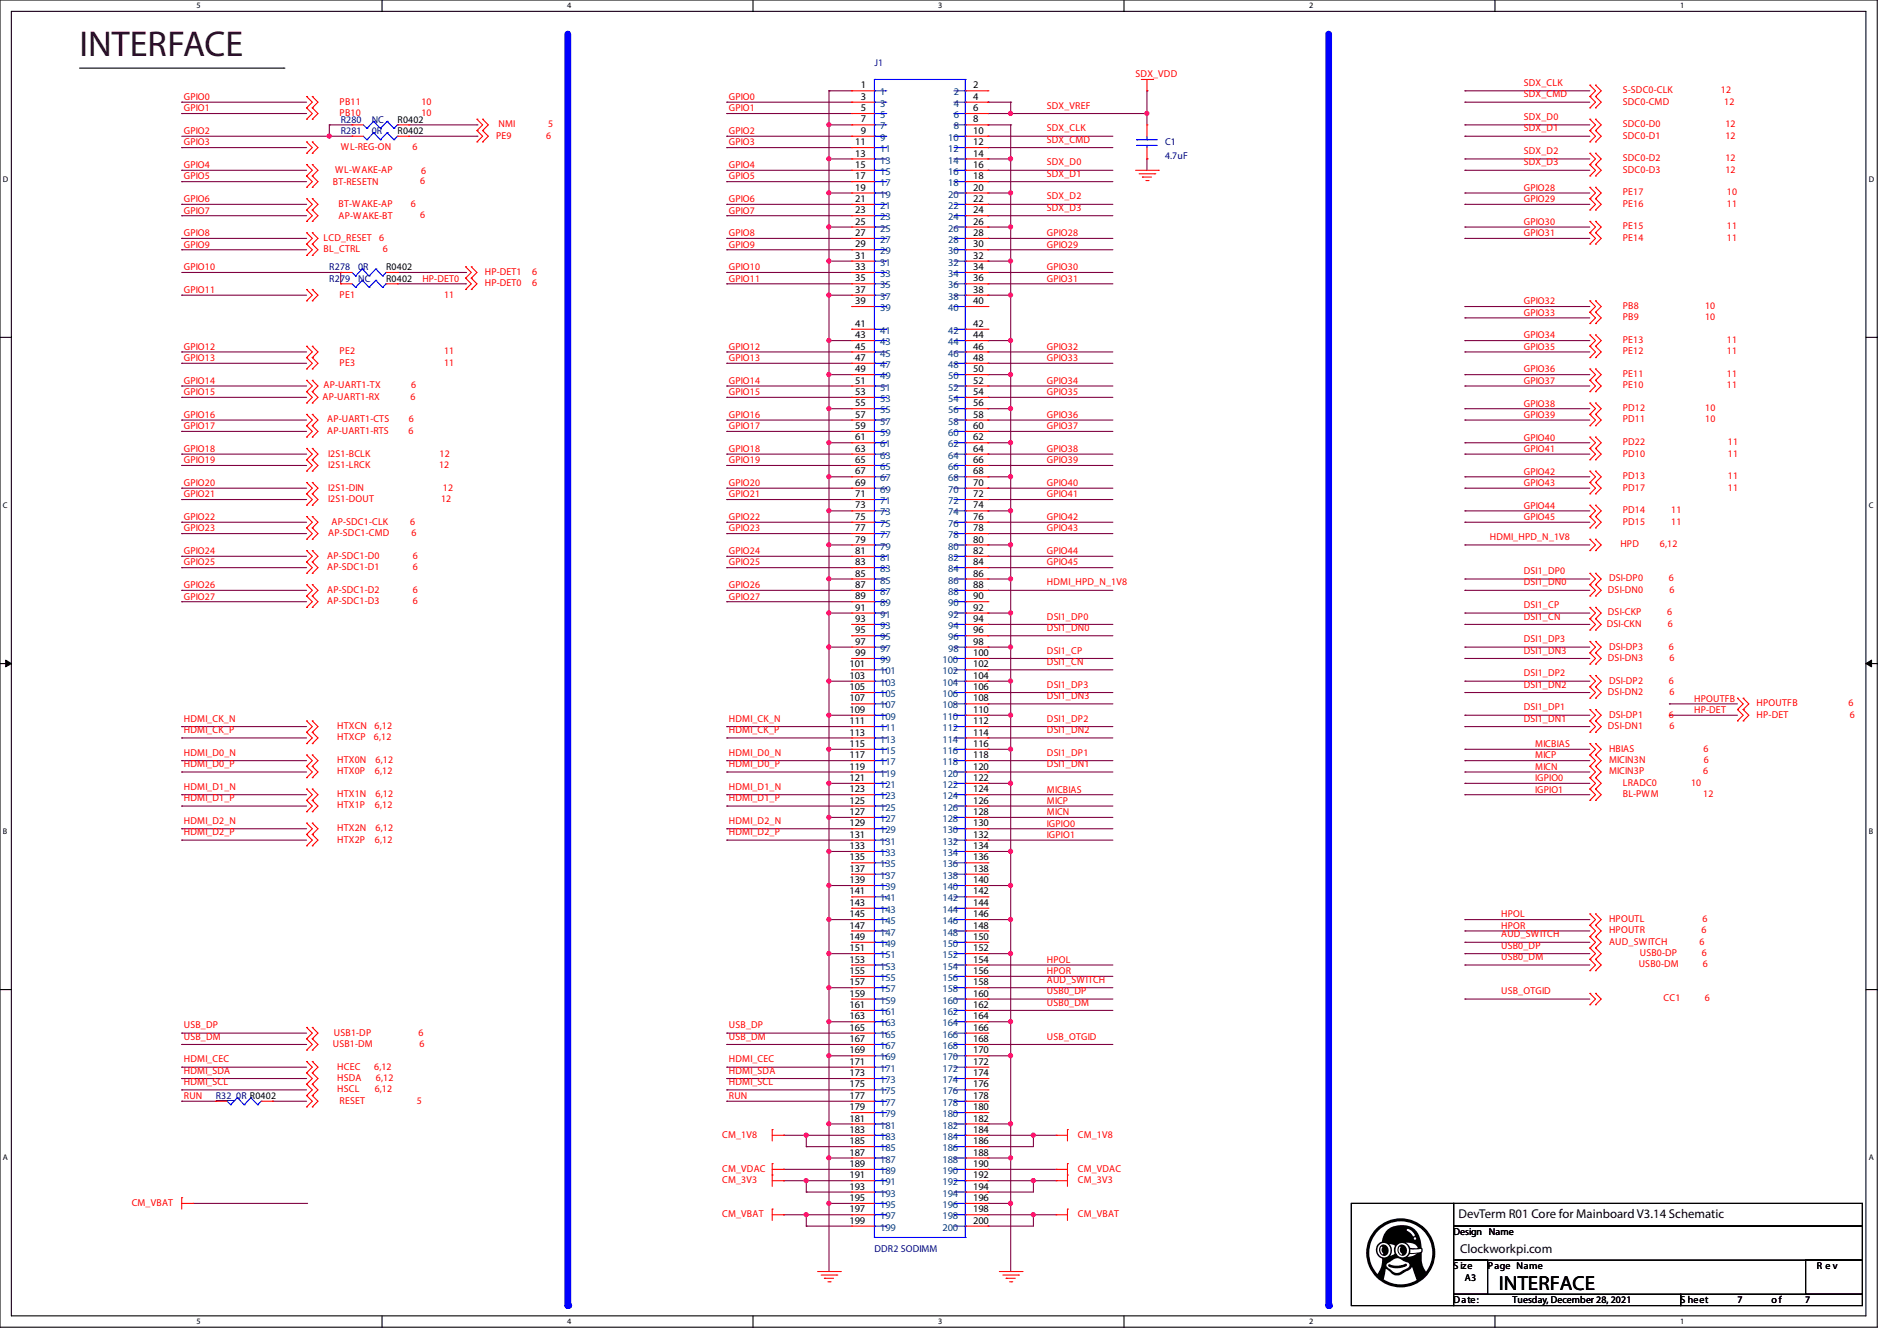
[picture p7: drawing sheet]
<svg xmlns="http://www.w3.org/2000/svg" width="297mm" height="210mm" viewBox="0 0 297 210" stroke-linecap="round" stroke-linejoin="round" font-family="sans-serif">
<defs><g id="words">
<text font-size="5.6" fill="#400000" x="12.4" y="8.8">INTERFACE</text>
<text font-size="3.2" x="234.7" y="202.1">INTERFACE</text>
<g font-size="2">
<text x="228.4" y="190.8">DevTerm R01 Core for Mainboard V3.14 Schematic</text>
<text x="228.6" y="196.2">Clockworkpi.com</text>
</g>
<g font-size="1.6" fill="#000080">
<text x="136.9" y="10.3">J1</text>
<text x="53.3" y="19.2">R280</text>
<text x="53.3" y="21">R281</text>
<text x="58.2" y="19.2">NC</text>
<text x="58.2" y="21">0R</text>
<text x="182.4" y="22.8">C1</text>
<text x="182.4" y="24.9">4.7uF</text>
<text x="51.6" y="42.3">R278</text>
<text x="51.6" y="44.1">R279</text>
<text x="56.1" y="42.3">0R</text>
<text x="56.1" y="44.1">NC</text>
<text x="33.8" y="172.1">R32</text>
<text x="37" y="172.1">0R R0402</text>
<text x="136.9" y="196.1">DDR2 SODIMM</text>
</g>
<g font-size="1.6" fill="#f00">
<text x="28.8" y="15.7">GPIO0</text>
<text x="28.8" y="17.4">GPIO1</text>
<text x="53.2" y="16.4">PB11</text>
<text x="66" y="16.4">10</text>
<text x="114.1" y="15.7">GPIO0</text>
<text x="114.1" y="17.4">GPIO1</text>
<text x="163.9" y="17">SDX_VREF</text>
<text x="177.8" y="12.1">SDX_VDD</text>
<text x="238.6" y="13.5">SDX_CLK</text>
<text x="238.6" y="15.2">SDX_CMD</text>
<text x="254.1" y="14.6">S-SDC0-CLK</text>
<text x="254.1" y="16.4">SDC0-CMD</text>
<text x="269.4" y="14.6">12</text>
<text x="269.9" y="16.4">12</text>
<text x="28.8" y="21">GPIO2</text>
<text x="28.8" y="22.8">GPIO3</text>
<text x="53.2" y="18.2">PB10</text>
<text x="53.3" y="23.5">WL-REG-ON</text>
<text x="64.6" y="23.5">6</text>
<text x="66" y="18.2">10</text>
<text x="77.7" y="21.7">PE9</text>
<text x="78.1" y="19.9">NMI</text>
<text x="85.5" y="21.7">6</text>
<text x="85.9" y="19.9">5</text>
<text x="114.1" y="21">GPIO2</text>
<text x="114.1" y="22.8">GPIO3</text>
<text x="163.9" y="20.6">SDX_CLK</text>
<text x="163.9" y="22.4">SDX_CMD</text>
<text x="238.6" y="18.8">SDX_D0</text>
<text x="238.6" y="20.6">SDX_D1</text>
<text x="254.1" y="21.7">SDC0-D1</text>
<text x="254.1" y="19.9">SDC0-D0</text>
<text x="270.1" y="21.7">12</text>
<text x="270.1" y="19.9">12</text>
<text x="28.8" y="26.3">GPIO4</text>
<text x="28.8" y="28.1">GPIO5</text>
<text x="52.1" y="29">BT-RESETN</text>
<text x="52.5" y="27.1">WL-WAKE-AP</text>
<text x="65.8" y="28.8">6</text>
<text x="66" y="27.2">6</text>
<text x="114.1" y="26.3">GPIO4</text>
<text x="114.1" y="28.1">GPIO5</text>
<text x="163.9" y="25.9">SDX_D0</text>
<text x="163.9" y="27.7">SDX_D1</text>
<text x="238.6" y="24.1">SDX_D2</text>
<text x="238.6" y="25.9">SDX_D3</text>
<text x="238.6" y="29.9">GPIO28</text>
<text x="254.1" y="27.1">SDC0-D3</text>
<text x="254.1" y="25.3">SDC0-D2</text>
<text x="270.1" y="27.1">12</text>
<text x="270.1" y="25.3">12</text>
<text x="28.8" y="31.7">GPIO6</text>
<text x="28.8" y="33.4">GPIO7</text>
<text x="53" y="34.3">AP-WAKE-BT</text>
<text x="53" y="32.4">BT-WAKE-AP</text>
<text x="64.3" y="32.4">6</text>
<text x="65.8" y="34.2">6</text>
<text x="114.1" y="31.7">GPIO6</text>
<text x="114.1" y="33.4">GPIO7</text>
<text x="163.9" y="31.2">SDX_D2</text>
<text x="163.9" y="33">SDX_D3</text>
<text x="238.6" y="31.7">GPIO29</text>
<text x="238.6" y="35.2">GPIO30</text>
<text x="254.1" y="30.6">PE17</text>
<text x="254.1" y="35.9">PE15</text>
<text x="254.1" y="32.4">PE16</text>
<text x="270.4" y="30.6">10</text>
<text x="270.4" y="35.9">11</text>
<text x="270.4" y="32.4">11</text>
<text x="28.8" y="37">GPIO8</text>
<text x="28.8" y="38.8">GPIO9</text>
<text x="50.7" y="39.5">BL_CTRL</text>
<text x="50.7" y="37.7">LCD_RESET</text>
<text x="59.4" y="37.7">6</text>
<text x="60" y="39.5">6</text>
<text x="114.1" y="37">GPIO8</text>
<text x="114.1" y="38.8">GPIO9</text>
<text x="163.9" y="37">GPIO28</text>
<text x="163.9" y="38.8">GPIO29</text>
<text x="238.6" y="37">GPIO31</text>
<text x="254.1" y="37.7">PE14</text>
<text x="270.4" y="37.7">11</text>
<text x="28.8" y="42.3">GPIO10</text>
<text x="28.8" y="45.9">GPIO11</text>
<text x="53.2" y="46.6">PE1</text>
<text x="66.1" y="44.1">HP-DET0</text>
<text x="69.5" y="46.6">11</text>
<text x="75.9" y="44.8">HP-DET0</text>
<text x="75.9" y="43.1">HP-DET1</text>
<text x="83.3" y="44.8">6</text>
<text x="83.3" y="43.1">6</text>
<text x="114.1" y="42.3">GPIO10</text>
<text x="114.1" y="44.1">GPIO11</text>
<text x="163.9" y="42.3">GPIO30</text>
<text x="163.9" y="44.1">GPIO31</text>
<text x="238.6" y="47.7">GPIO32</text>
<text x="238.6" y="49.4">GPIO33</text>
<text x="238.6" y="53">GPIO34</text>
<text x="254.1" y="50.2">PB9</text>
<text x="254.1" y="48.4">PB8</text>
<text x="254.1" y="53.7">PE13</text>
<text x="267" y="50.2">10</text>
<text x="267" y="48.4">10</text>
<text x="270.4" y="53.7">11</text>
<text x="28.8" y="54.8">GPIO12</text>
<text x="28.8" y="56.6">GPIO13</text>
<text x="53.2" y="55.5">PE2</text>
<text x="53.2" y="57.3">PE3</text>
<text x="69.5" y="55.5">11</text>
<text x="69.5" y="57.3">11</text>
<text x="114.1" y="54.8">GPIO12</text>
<text x="114.1" y="56.6">GPIO13</text>
<text x="163.9" y="54.8">GPIO32</text>
<text x="163.9" y="56.6">GPIO33</text>
<text x="238.6" y="54.8">GPIO35</text>
<text x="238.6" y="58.3">GPIO36</text>
<text x="254.1" y="59.1">PE11</text>
<text x="254.1" y="55.5">PE12</text>
<text x="270.4" y="59.1">11</text>
<text x="270.4" y="55.5">11</text>
<text x="28.8" y="60.1">GPIO14</text>
<text x="28.8" y="61.9">GPIO15</text>
<text x="28.8" y="65.4">GPIO16</text>
<text x="50.5" y="62.6">AP-UART1-RX</text>
<text x="50.7" y="60.8">AP-UART1-TX</text>
<text x="64.3" y="62.6">6</text>
<text x="64.4" y="60.8">6</text>
<text x="114.1" y="60.1">GPIO14</text>
<text x="114.1" y="61.9">GPIO15</text>
<text x="114.1" y="65.4">GPIO16</text>
<text x="163.9" y="60.1">GPIO34</text>
<text x="163.9" y="61.9">GPIO35</text>
<text x="163.9" y="65.4">GPIO36</text>
<text x="238.6" y="60.1">GPIO37</text>
<text x="238.6" y="63.7">GPIO38</text>
<text x="238.6" y="65.4">GPIO39</text>
<text x="254.1" y="64.4">PD12</text>
<text x="254.1" y="60.8">PE10</text>
<text x="267" y="64.4">10</text>
<text x="270.4" y="60.8">11</text>
<text x="28.8" y="67.2">GPIO17</text>
<text x="28.8" y="70.8">GPIO18</text>
<text x="51.2" y="67.9">AP-UART1-RTS</text>
<text x="51.2" y="66.2">AP-UART1-CTS</text>
<text x="51.4" y="71.5">I2S1-BCLK</text>
<text x="64" y="67.9">6</text>
<text x="64" y="66.2">6</text>
<text x="68.8" y="71.5">12</text>
<text x="114.1" y="67.2">GPIO17</text>
<text x="114.1" y="70.8">GPIO18</text>
<text x="163.9" y="67.2">GPIO37</text>
<text x="163.9" y="70.8">GPIO38</text>
<text x="238.6" y="69">GPIO40</text>
<text x="238.6" y="70.8">GPIO41</text>
<text x="254.1" y="66.2">PD11</text>
<text x="254.1" y="71.5">PD10</text>
<text x="254.1" y="69.7">PD22</text>
<text x="267" y="66.2">10</text>
<text x="270.5" y="71.5">11</text>
<text x="270.5" y="69.7">11</text>
<text x="28.8" y="72.6">GPIO19</text>
<text x="28.8" y="76.1">GPIO20</text>
<text x="28.8" y="77.9">GPIO21</text>
<text x="51.4" y="76.8">I2S1-DIN</text>
<text x="51.4" y="73.3">I2S1-LRCK</text>
<text x="68.7" y="73.3">12</text>
<text x="69.3" y="76.8">12</text>
<text x="114.1" y="72.6">GPIO19</text>
<text x="114.1" y="76.1">GPIO20</text>
<text x="114.1" y="77.9">GPIO21</text>
<text x="163.9" y="72.6">GPIO39</text>
<text x="163.9" y="76.1">GPIO40</text>
<text x="163.9" y="77.9">GPIO41</text>
<text x="238.6" y="74.3">GPIO42</text>
<text x="238.6" y="76.1">GPIO43</text>
<text x="254.1" y="76.8">PD17</text>
<text x="254.1" y="75.1">PD13</text>
<text x="270.5" y="76.8">11</text>
<text x="270.5" y="75.1">11</text>
<text x="28.8" y="81.4">GPIO22</text>
<text x="28.8" y="83.2">GPIO23</text>
<text x="51.4" y="83.9">AP-SDC1-CMD</text>
<text x="51.4" y="78.6">I2S1-DOUT</text>
<text x="51.9" y="82.2">AP-SDC1-CLK</text>
<text x="64.2" y="82.2">6</text>
<text x="64.4" y="83.9">6</text>
<text x="69.1" y="78.6">12</text>
<text x="114.1" y="81.4">GPIO22</text>
<text x="114.1" y="83.2">GPIO23</text>
<text x="163.9" y="81.4">GPIO42</text>
<text x="163.9" y="83.2">GPIO43</text>
<text x="238.6" y="79.7">GPIO44</text>
<text x="238.6" y="81.4">GPIO45</text>
<text x="254.1" y="82.2">PD15</text>
<text x="254.1" y="80.4">PD14</text>
<text x="261.6" y="82.2">11</text>
<text x="261.6" y="80.4">11</text>
<text x="28.8" y="86.8">GPIO24</text>
<text x="28.8" y="88.6">GPIO25</text>
<text x="51.2" y="87.5">AP-SDC1-D0</text>
<text x="51.2" y="89.3">AP-SDC1-D1</text>
<text x="64.6" y="87.5">6</text>
<text x="64.6" y="89.3">6</text>
<text x="114.1" y="86.8">GPIO24</text>
<text x="114.1" y="88.6">GPIO25</text>
<text x="163.9" y="86.8">GPIO44</text>
<text x="163.9" y="88.6">GPIO45</text>
<text x="233.3" y="84.6">HDMI_HPD_N_1V8</text>
<text x="238.6" y="89.9">DSI1_DP0</text>
<text x="253.7" y="85.7">HPD</text>
<text x="259.9" y="85.7">6,12</text>
<text x="28.8" y="92.1">GPIO26</text>
<text x="28.8" y="93.9">GPIO27</text>
<text x="51.2" y="94.6">AP-SDC1-D3</text>
<text x="51.2" y="92.8">AP-SDC1-D2</text>
<text x="64.6" y="94.6">6</text>
<text x="64.6" y="92.8">6</text>
<text x="114.1" y="92.1">GPIO26</text>
<text x="114.1" y="93.9">GPIO27</text>
<text x="163.9" y="91.7">HDMI_HPD_N_1V8</text>
<text x="238.6" y="91.7">DSI1_DN0</text>
<text x="238.6" y="95.2">DSI1_CP</text>
<text x="251.8" y="92.8">DSI-DN0</text>
<text x="251.9" y="91.1">DSI-DP0</text>
<text x="261.3" y="91.1">6</text>
<text x="261.4" y="92.8">6</text>
<text x="163.9" y="97">DSI1_DP0</text>
<text x="163.9" y="98.8">DSI1_DN0</text>
<text x="238.6" y="97">DSI1_CN</text>
<text x="238.6" y="100.6">DSI1_DP3</text>
<text x="251.6" y="98.2">DSI-CKN</text>
<text x="251.8" y="96.4">DSI-CKP</text>
<text x="251.9" y="101.7">DSI-DP3</text>
<text x="261" y="96.4">6</text>
<text x="261.1" y="98.2">6</text>
<text x="261.3" y="101.7">6</text>
<text x="163.9" y="102.4">DSI1_CP</text>
<text x="163.9" y="104.1">DSI1_CN</text>
<text x="163.9" y="107.7">DSI1_DP3</text>
<text x="238.6" y="102.4">DSI1_DN3</text>
<text x="238.6" y="105.9">DSI1_DP2</text>
<text x="238.6" y="107.7">DSI1_DN2</text>
<text x="251.8" y="103.5">DSI-DN3</text>
<text x="251.9" y="107.1">DSI-DP2</text>
<text x="261.3" y="107.1">6</text>
<text x="261.4" y="103.5">6</text>
<text x="28.8" y="113">HDMI_CK_N</text>
<text x="114.1" y="113">HDMI_CK_N</text>
<text x="163.9" y="109.5">DSI1_DN3</text>
<text x="163.9" y="113">DSI1_DP2</text>
<text x="238.6" y="111.2">DSI1_DP1</text>
<text x="238.6" y="113">DSI1_DN1</text>
<text x="251.8" y="108.8">DSI-DN2</text>
<text x="251.9" y="112.4">DSI-DP1</text>
<text x="261.3" y="112.4">6</text>
<text x="261.4" y="108.8">6</text>
<text x="265.3" y="109.9">HPOUTFB</text>
<text x="265.3" y="111.7">HP-DET</text>
<text x="275" y="112.4">HP-DET</text>
<text x="275" y="110.6">HPOUTFB</text>
<text x="289.4" y="110.6">6</text>
<text x="289.6" y="112.4">6</text>
<text x="28.8" y="114.8">HDMI_CK_P</text>
<text x="28.8" y="118.4">HDMI_D0_N</text>
<text x="52.8" y="119.5">HTX0N</text>
<text x="52.8" y="114.2">HTXCN</text>
<text x="52.8" y="115.9">HTXCP</text>
<text x="58.5" y="115.9">6,12</text>
<text x="58.6" y="114.2">6,12</text>
<text x="58.8" y="119.5">6,12</text>
<text x="114.1" y="114.8">HDMI_CK_P</text>
<text x="114.1" y="118.4">HDMI_D0_N</text>
<text x="163.9" y="114.8">DSI1_DN2</text>
<text x="163.9" y="118.4">DSI1_DP1</text>
<text x="240.4" y="117">MICBIAS</text>
<text x="240.4" y="118.8">MICP</text>
<text x="251.8" y="114.2">DSI-DN1</text>
<text x="251.9" y="117.7">HBIAS</text>
<text x="251.9" y="119.5">MICIN3N</text>
<text x="261.4" y="114.2">6</text>
<text x="266.7" y="117.7">6</text>
<text x="266.8" y="119.5">6</text>
<text x="28.8" y="120.1">HDMI_D0_P</text>
<text x="28.8" y="123.7">HDMI_D1_N</text>
<text x="28.8" y="125.5">HDMI_D1_P</text>
<text x="52.8" y="121.3">HTX0P</text>
<text x="52.8" y="124.8">HTX1N</text>
<text x="58.7" y="121.3">6,12</text>
<text x="58.8" y="124.8">6,12</text>
<text x="114.1" y="120.1">HDMI_D0_P</text>
<text x="114.1" y="123.7">HDMI_D1_N</text>
<text x="114.1" y="125.5">HDMI_D1_P</text>
<text x="163.9" y="120.1">DSI1_DN1</text>
<text x="163.9" y="124.1">MICBIAS</text>
<text x="163.9" y="125.9">MICP</text>
<text x="240.4" y="120.6">MICN</text>
<text x="240.4" y="122.3">IGPIO0</text>
<text x="240.4" y="124.1">IGPIO1</text>
<text x="251.9" y="121.3">MICIN3P</text>
<text x="254.1" y="123.1">LRADC0</text>
<text x="254.1" y="124.8">BL-PWM</text>
<text x="264.8" y="123.1">10</text>
<text x="266.7" y="124.8">12</text>
<text x="266.7" y="121.3">6</text>
<text x="28.8" y="129">HDMI_D2_N</text>
<text x="28.8" y="130.8">HDMI_D2_P</text>
<text x="52.8" y="126.6">HTX1P</text>
<text x="52.8" y="130.2">HTX2N</text>
<text x="52.8" y="131.9">HTX2P</text>
<text x="58.7" y="126.6">6,12</text>
<text x="58.7" y="131.9">6,12</text>
<text x="58.8" y="130.2">6,12</text>
<text x="114.1" y="129">HDMI_D2_N</text>
<text x="114.1" y="130.8">HDMI_D2_P</text>
<text x="163.9" y="127.7">MICN</text>
<text x="163.9" y="129.5">IGPIO0</text>
<text x="163.9" y="131.2">IGPIO1</text>
<text x="235" y="143.7">HPOL</text>
<text x="235" y="145.5">HPOR</text>
<text x="235" y="146.8">AUD_SWITCH</text>
<text x="235" y="148.6">USB0_DP</text>
<text x="251.9" y="144.4">HPOUTL</text>
<text x="251.9" y="146.2">HPOUTR</text>
<text x="251.9" y="148">AUD_SWITCH</text>
<text x="256.8" y="149.7">USB0-DP</text>
<text x="266.1" y="148">6</text>
<text x="266.4" y="146.2">6</text>
<text x="266.4" y="149.7">6</text>
<text x="266.5" y="144.4">6</text>
<text x="163.9" y="150.8">HPOL</text>
<text x="163.9" y="152.6">HPOR</text>
<text x="163.9" y="153.9">AUD_SWITCH</text>
<text x="163.9" y="155.7">USB0_DP</text>
<text x="235" y="155.7">USB_OTGID</text>
<text x="235" y="150.4">USB0_DM</text>
<text x="256.6" y="151.5">USB0-DM</text>
<text x="266.6" y="151.5">6</text>
<text x="28.8" y="161">USB_DP</text>
<text x="114.1" y="161">USB_DP</text>
<text x="163.9" y="157.5">USB0_DM</text>
<text x="260.5" y="156.8">CC1</text>
<text x="266.9" y="156.8">6</text>
<text x="28.8" y="162.8">USB_DM</text>
<text x="28.8" y="166.4">HDMI_CEC</text>
<text x="52.1" y="164">USB1-DM</text>
<text x="52.3" y="162.2">USB1-DP</text>
<text x="52.8" y="167.5">HCEC</text>
<text x="58.6" y="167.5">6,12</text>
<text x="65.5" y="162.2">6</text>
<text x="65.7" y="164">6</text>
<text x="114.1" y="162.8">USB_DM</text>
<text x="114.1" y="166.4">HDMI_CEC</text>
<text x="163.9" y="162.8">USB_OTGID</text>
<text x="28.8" y="168.1">HDMI_SDA</text>
<text x="28.8" y="172.1">RUN</text>
<text x="28.8" y="169.9">HDMI_SCL</text>
<text x="52.8" y="171.1">HSCL</text>
<text x="52.8" y="169.3">HSDA</text>
<text x="53.2" y="172.8">RESET</text>
<text x="58.7" y="171.1">6,12</text>
<text x="58.8" y="169.3">6,12</text>
<text x="65.2" y="172.8">5</text>
<text x="114.1" y="168.1">HDMI_SDA</text>
<text x="114.1" y="172.1">RUN</text>
<text x="114.1" y="169.9">HDMI_SCL</text>
<text x="113.1" y="178.2">CM_1V8</text>
<text x="168.7" y="178.2">CM_1V8</text>
<text x="113.1" y="183.5">CM_VDAC</text>
<text x="113.1" y="185.3">CM_3V3</text>
<text x="168.7" y="183.5">CM_VDAC</text>
<text x="168.7" y="185.3">CM_3V3</text>
<text x="20.6" y="188.8">CM_VBAT</text>
<text x="113.1" y="190.6">CM_VBAT</text>
<text x="168.7" y="190.6">CM_VBAT</text>
</g>
<g font-size="1.6">
<text x="134.8" y="13.8">1</text>
<text x="134.8" y="15.6">3</text>
<text x="134.8" y="17.4">5</text>
<text x="152.4" y="13.8">2</text>
<text x="152.4" y="15.6">4</text>
<text x="152.4" y="17.4">6</text>
<text x="62.2" y="19.2">R0402</text>
<text x="62.2" y="21">R0402</text>
<text x="133.9" y="22.7">11</text>
<text x="134.8" y="19.2">7</text>
<text x="134.8" y="21">9</text>
<text x="152.4" y="19.2">8</text>
<text x="152.4" y="21">10</text>
<text x="152.4" y="22.7">12</text>
<text x="133.9" y="24.5">13</text>
<text x="133.9" y="26.3">15</text>
<text x="133.9" y="28.1">17</text>
<text x="133.9" y="29.8">19</text>
<text x="152.4" y="24.5">14</text>
<text x="152.4" y="26.3">16</text>
<text x="152.4" y="28.1">18</text>
<text x="152.4" y="29.8">20</text>
<text x="133.9" y="31.6">21</text>
<text x="133.9" y="33.4">23</text>
<text x="133.9" y="35.2">25</text>
<text x="152.4" y="31.6">22</text>
<text x="152.4" y="33.4">24</text>
<text x="152.4" y="35.2">26</text>
<text x="133.9" y="37">27</text>
<text x="133.9" y="38.7">29</text>
<text x="133.9" y="40.5">31</text>
<text x="152.4" y="37">28</text>
<text x="152.4" y="38.7">30</text>
<text x="152.4" y="40.5">32</text>
<text x="60.5" y="42.3">R0402</text>
<text x="60.5" y="44.1">R0402</text>
<text x="133.9" y="42.3">33</text>
<text x="133.9" y="44.1">35</text>
<text x="133.9" y="45.8">37</text>
<text x="133.9" y="47.6">39</text>
<text x="152.4" y="42.3">34</text>
<text x="152.4" y="44.1">36</text>
<text x="152.4" y="45.8">38</text>
<text x="152.4" y="47.6">40</text>
<text x="133.9" y="51.2">41</text>
<text x="133.9" y="53">43</text>
<text x="152.4" y="51.2">42</text>
<text x="152.4" y="53">44</text>
<text x="133.9" y="54.7">45</text>
<text x="133.9" y="56.5">47</text>
<text x="133.9" y="58.3">49</text>
<text x="152.4" y="54.7">46</text>
<text x="152.4" y="56.5">48</text>
<text x="152.4" y="58.3">50</text>
<text x="133.9" y="60.1">51</text>
<text x="133.9" y="61.9">53</text>
<text x="133.9" y="63.6">55</text>
<text x="133.9" y="65.4">57</text>
<text x="152.4" y="60.1">52</text>
<text x="152.4" y="61.9">54</text>
<text x="152.4" y="63.6">56</text>
<text x="152.4" y="65.4">58</text>
<text x="133.9" y="67.2">59</text>
<text x="133.9" y="69">61</text>
<text x="133.9" y="70.7">63</text>
<text x="152.4" y="67.2">60</text>
<text x="152.4" y="69">62</text>
<text x="152.4" y="70.7">64</text>
<text x="133.9" y="72.5">65</text>
<text x="133.9" y="74.3">67</text>
<text x="133.9" y="76.1">69</text>
<text x="133.9" y="77.9">71</text>
<text x="152.4" y="72.5">66</text>
<text x="152.4" y="74.3">68</text>
<text x="152.4" y="76.1">70</text>
<text x="152.4" y="77.9">72</text>
<text x="133.9" y="79.6">73</text>
<text x="133.9" y="81.4">75</text>
<text x="133.9" y="83.2">77</text>
<text x="152.4" y="79.6">74</text>
<text x="152.4" y="81.4">76</text>
<text x="152.4" y="83.2">78</text>
<text x="133.9" y="85">79</text>
<text x="133.9" y="86.7">81</text>
<text x="133.9" y="88.5">83</text>
<text x="152.4" y="85">80</text>
<text x="152.4" y="86.7">82</text>
<text x="152.4" y="88.5">84</text>
<text x="133.9" y="90.3">85</text>
<text x="133.9" y="92.1">87</text>
<text x="133.9" y="93.9">89</text>
<text x="133.9" y="95.6">91</text>
<text x="152.4" y="90.3">86</text>
<text x="152.4" y="92.1">88</text>
<text x="152.4" y="93.9">90</text>
<text x="152.4" y="95.6">92</text>
<text x="133.9" y="97.4">93</text>
<text x="133.9" y="99.2">95</text>
<text x="133.9" y="101">97</text>
<text x="152.4" y="97.4">94</text>
<text x="152.4" y="99.2">96</text>
<text x="152.4" y="101">98</text>
<text x="133" y="104.5">101</text>
<text x="133" y="106.3">103</text>
<text x="133.9" y="102.7">99</text>
<text x="152.4" y="102.7">100</text>
<text x="152.4" y="104.5">102</text>
<text x="152.4" y="106.3">104</text>
<text x="133" y="108.1">105</text>
<text x="133" y="109.9">107</text>
<text x="133" y="111.6">109</text>
<text x="133" y="113.4">111</text>
<text x="152.4" y="108.1">106</text>
<text x="152.4" y="109.9">108</text>
<text x="152.4" y="111.6">110</text>
<text x="152.4" y="113.4">112</text>
<text x="133" y="115.2">113</text>
<text x="133" y="117">115</text>
<text x="133" y="118.7">117</text>
<text x="152.4" y="115.2">114</text>
<text x="152.4" y="117">116</text>
<text x="152.4" y="118.7">118</text>
<text x="133" y="120.5">119</text>
<text x="133" y="122.3">121</text>
<text x="133" y="124.1">123</text>
<text x="133" y="125.9">125</text>
<text x="152.4" y="120.5">120</text>
<text x="152.4" y="122.3">122</text>
<text x="152.4" y="124.1">124</text>
<text x="152.4" y="125.9">126</text>
<text x="133" y="127.6">127</text>
<text x="133" y="129.4">129</text>
<text x="133" y="131.2">131</text>
<text x="152.4" y="127.6">128</text>
<text x="152.4" y="129.4">130</text>
<text x="152.4" y="131.2">132</text>
<text x="133" y="133">133</text>
<text x="133" y="134.7">135</text>
<text x="133" y="136.5">137</text>
<text x="152.4" y="133">134</text>
<text x="152.4" y="134.7">136</text>
<text x="152.4" y="136.5">138</text>
<text x="133" y="138.3">139</text>
<text x="133" y="140.1">141</text>
<text x="133" y="141.9">143</text>
<text x="133" y="143.6">145</text>
<text x="152.4" y="138.3">140</text>
<text x="152.4" y="140.1">142</text>
<text x="152.4" y="141.9">144</text>
<text x="152.4" y="143.6">146</text>
<text x="133" y="145.4">147</text>
<text x="133" y="147.2">149</text>
<text x="133" y="149">151</text>
<text x="152.4" y="145.4">148</text>
<text x="152.4" y="147.2">150</text>
<text x="152.4" y="149">152</text>
<text x="133" y="150.8">153</text>
<text x="133" y="152.5">155</text>
<text x="133" y="154.3">157</text>
<text x="152.4" y="150.8">154</text>
<text x="152.4" y="152.5">156</text>
<text x="152.4" y="154.3">158</text>
<text x="133" y="156.1">159</text>
<text x="133" y="157.9">161</text>
<text x="133" y="159.6">163</text>
<text x="133" y="161.4">165</text>
<text x="152.4" y="156.1">160</text>
<text x="152.4" y="157.9">162</text>
<text x="152.4" y="159.6">164</text>
<text x="152.4" y="161.4">166</text>
<text x="133" y="163.2">167</text>
<text x="133" y="165">169</text>
<text x="133" y="166.8">171</text>
<text x="152.4" y="163.2">168</text>
<text x="152.4" y="165">170</text>
<text x="152.4" y="166.8">172</text>
<text x="133" y="168.5">173</text>
<text x="133" y="170.3">175</text>
<text x="133" y="172.1">177</text>
<text x="133" y="173.9">179</text>
<text x="152.4" y="168.5">174</text>
<text x="152.4" y="170.3">176</text>
<text x="152.4" y="172.1">178</text>
<text x="152.4" y="173.9">180</text>
<text x="133" y="175.6">181</text>
<text x="133" y="177.4">183</text>
<text x="133" y="179.2">185</text>
<text x="152.4" y="175.6">182</text>
<text x="152.4" y="177.4">184</text>
<text x="152.4" y="179.2">186</text>
<text x="133" y="181">187</text>
<text x="133" y="182.8">189</text>
<text x="133" y="184.5">191</text>
<text x="152.4" y="181">188</text>
<text x="152.4" y="182.8">190</text>
<text x="152.4" y="184.5">192</text>
<text x="133" y="186.3">193</text>
<text x="133" y="188.1">195</text>
<text x="133" y="189.9">197</text>
<text x="133" y="191.6">199</text>
<text x="152.4" y="186.3">194</text>
<text x="152.4" y="188.1">196</text>
<text x="152.4" y="189.9">198</text>
<text x="152.4" y="191.6">200</text>
<text x="227.6" y="193.5">Design Name</text>
<text x="227.6" y="198.8">S ize</text>
<text x="229.4" y="200.6">A3</text>
<text x="232.9" y="198.8">Page Name</text>
<text x="284.5" y="198.8">R e v</text>
<text x="227.6" y="204.1">Date:</text>
<text x="236.8" y="204.1">Tuesday, December 28, 2021</text>
<text x="263.1" y="204.1">S heet</text>
<text x="272" y="204.1">7</text>
<text x="277.4" y="204.1">o f</text>
<text x="282.6" y="204.1">7</text>
</g>
<g font-size="1.6" fill="#004080">
<text x="137.8" y="14.9">1</text>
<text x="137.8" y="16.7">3</text>
<text x="149.3" y="14.9">2</text>
<text x="149.3" y="16.7">4</text>
<text x="137.8" y="18.5">5</text>
<text x="137.8" y="20.3">7</text>
<text x="137.8" y="22.1">9</text>
<text x="137.8" y="23.8">11</text>
<text x="148.5" y="22.1">10</text>
<text x="148.5" y="23.8">12</text>
<text x="149.3" y="18.5">6</text>
<text x="149.3" y="20.3">8</text>
<text x="137.8" y="25.6">13</text>
<text x="137.8" y="27.4">15</text>
<text x="137.8" y="29.2">17</text>
<text x="148.5" y="25.6">14</text>
<text x="148.5" y="27.4">16</text>
<text x="148.5" y="29.2">18</text>
<text x="137.8" y="30.9">19</text>
<text x="137.8" y="32.7">21</text>
<text x="137.8" y="34.5">23</text>
<text x="148.5" y="30.9">20</text>
<text x="148.5" y="32.7">22</text>
<text x="148.5" y="34.5">24</text>
<text x="137.8" y="36.3">25</text>
<text x="137.8" y="38.1">27</text>
<text x="137.8" y="39.8">29</text>
<text x="137.8" y="41.6">31</text>
<text x="148.5" y="36.3">26</text>
<text x="148.5" y="38.1">28</text>
<text x="148.5" y="39.8">30</text>
<text x="148.5" y="41.6">32</text>
<text x="137.8" y="43.4">33</text>
<text x="137.8" y="45.2">35</text>
<text x="137.8" y="46.9">37</text>
<text x="148.5" y="43.4">34</text>
<text x="148.5" y="45.2">36</text>
<text x="148.5" y="46.9">38</text>
<text x="137.8" y="48.7">39</text>
<text x="137.8" y="52.3">41</text>
<text x="148.5" y="48.7">40</text>
<text x="148.5" y="52.3">42</text>
<text x="137.8" y="54.1">43</text>
<text x="137.8" y="55.8">45</text>
<text x="137.8" y="57.6">47</text>
<text x="137.8" y="59.4">49</text>
<text x="148.5" y="54.1">44</text>
<text x="148.5" y="55.8">46</text>
<text x="148.5" y="57.6">48</text>
<text x="148.5" y="59.4">50</text>
<text x="137.8" y="61.2">51</text>
<text x="137.8" y="63">53</text>
<text x="137.8" y="64.7">55</text>
<text x="148.5" y="61.2">52</text>
<text x="148.5" y="63">54</text>
<text x="148.5" y="64.7">56</text>
<text x="137.8" y="66.5">57</text>
<text x="137.8" y="68.3">59</text>
<text x="137.8" y="70.1">61</text>
<text x="137.8" y="71.8">63</text>
<text x="148.5" y="66.5">58</text>
<text x="148.5" y="68.3">60</text>
<text x="148.5" y="70.1">62</text>
<text x="148.5" y="71.8">64</text>
<text x="137.8" y="73.6">65</text>
<text x="137.8" y="75.4">67</text>
<text x="137.8" y="77.2">69</text>
<text x="148.5" y="73.6">66</text>
<text x="148.5" y="75.4">68</text>
<text x="148.5" y="77.2">70</text>
<text x="137.8" y="79">71</text>
<text x="137.8" y="80.7">73</text>
<text x="137.8" y="82.5">75</text>
<text x="148.5" y="79">72</text>
<text x="148.5" y="80.7">74</text>
<text x="148.5" y="82.5">76</text>
<text x="137.8" y="84.3">77</text>
<text x="137.8" y="86.1">79</text>
<text x="137.8" y="87.8">81</text>
<text x="137.8" y="89.6">83</text>
<text x="148.5" y="84.3">78</text>
<text x="148.5" y="86.1">80</text>
<text x="148.5" y="87.8">82</text>
<text x="148.5" y="89.6">84</text>
<text x="137.8" y="91.4">85</text>
<text x="137.8" y="93.2">87</text>
<text x="137.8" y="95">89</text>
<text x="148.5" y="91.4">86</text>
<text x="148.5" y="93.2">88</text>
<text x="148.5" y="95">90</text>
<text x="137.8" y="96.7">91</text>
<text x="137.8" y="98.5">93</text>
<text x="137.8" y="100.3">95</text>
<text x="148.5" y="96.7">92</text>
<text x="148.5" y="98.5">94</text>
<text x="148.5" y="100.3">96</text>
<text x="137.8" y="102.1">97</text>
<text x="137.8" y="103.8">99</text>
<text x="137.8" y="105.6">101</text>
<text x="137.8" y="107.4">103</text>
<text x="147.6" y="103.8">100</text>
<text x="147.6" y="105.6">102</text>
<text x="147.6" y="107.4">104</text>
<text x="148.5" y="102.1">98</text>
<text x="137.8" y="109.2">105</text>
<text x="137.8" y="111">107</text>
<text x="137.8" y="112.7">109</text>
<text x="147.6" y="109.2">106</text>
<text x="147.6" y="111">108</text>
<text x="147.6" y="112.7">110</text>
<text x="137.8" y="114.5">111</text>
<text x="137.8" y="116.3">113</text>
<text x="137.8" y="118.1">115</text>
<text x="137.8" y="119.8">117</text>
<text x="147.6" y="114.5">112</text>
<text x="147.6" y="116.3">114</text>
<text x="147.6" y="118.1">116</text>
<text x="147.6" y="119.8">118</text>
<text x="137.8" y="121.6">119</text>
<text x="137.8" y="123.4">121</text>
<text x="137.8" y="125.2">123</text>
<text x="147.6" y="121.6">120</text>
<text x="147.6" y="123.4">122</text>
<text x="147.6" y="125.2">124</text>
<text x="137.8" y="127">125</text>
<text x="137.8" y="128.7">127</text>
<text x="137.8" y="130.5">129</text>
<text x="147.6" y="127">126</text>
<text x="147.6" y="128.7">128</text>
<text x="147.6" y="130.5">130</text>
<text x="137.8" y="132.3">131</text>
<text x="137.8" y="134.1">133</text>
<text x="137.8" y="135.8">135</text>
<text x="137.8" y="137.6">137</text>
<text x="147.6" y="132.3">132</text>
<text x="147.6" y="134.1">134</text>
<text x="147.6" y="135.8">136</text>
<text x="147.6" y="137.6">138</text>
<text x="137.8" y="139.4">139</text>
<text x="137.8" y="141.2">141</text>
<text x="137.8" y="143">143</text>
<text x="147.6" y="139.4">140</text>
<text x="147.6" y="141.2">142</text>
<text x="147.6" y="143">144</text>
<text x="137.8" y="144.7">145</text>
<text x="137.8" y="146.5">147</text>
<text x="137.8" y="148.3">149</text>
<text x="147.6" y="144.7">146</text>
<text x="147.6" y="146.5">148</text>
<text x="147.6" y="148.3">150</text>
<text x="137.8" y="150.1">151</text>
<text x="137.8" y="151.9">153</text>
<text x="137.8" y="153.6">155</text>
<text x="137.8" y="155.4">157</text>
<text x="147.6" y="150.1">152</text>
<text x="147.6" y="151.9">154</text>
<text x="147.6" y="153.6">156</text>
<text x="147.6" y="155.4">158</text>
<text x="137.8" y="157.2">159</text>
<text x="137.8" y="159">161</text>
<text x="137.8" y="160.7">163</text>
<text x="147.6" y="157.2">160</text>
<text x="147.6" y="159">162</text>
<text x="147.6" y="160.7">164</text>
<text x="137.8" y="162.5">165</text>
<text x="137.8" y="164.3">167</text>
<text x="137.8" y="166.1">169</text>
<text x="137.8" y="167.9">171</text>
<text x="147.6" y="162.5">166</text>
<text x="147.6" y="164.3">168</text>
<text x="147.6" y="166.1">170</text>
<text x="147.6" y="167.9">172</text>
<text x="137.8" y="169.6">173</text>
<text x="137.8" y="171.4">175</text>
<text x="137.8" y="173.2">177</text>
<text x="147.6" y="169.6">174</text>
<text x="147.6" y="171.4">176</text>
<text x="147.6" y="173.2">178</text>
<text x="137.8" y="175">179</text>
<text x="137.8" y="176.7">181</text>
<text x="137.8" y="178.5">183</text>
<text x="147.6" y="175">180</text>
<text x="147.6" y="176.7">182</text>
<text x="147.6" y="178.5">184</text>
<text x="137.8" y="180.3">185</text>
<text x="137.8" y="182.1">187</text>
<text x="137.8" y="183.9">189</text>
<text x="137.8" y="185.6">191</text>
<text x="147.6" y="180.3">186</text>
<text x="147.6" y="182.1">188</text>
<text x="147.6" y="183.9">190</text>
<text x="147.6" y="185.6">192</text>
<text x="137.8" y="187.4">193</text>
<text x="137.8" y="189.2">195</text>
<text x="137.8" y="191">197</text>
<text x="147.6" y="187.4">194</text>
<text x="147.6" y="189.2">196</text>
<text x="147.6" y="191">198</text>
<text x="137.8" y="192.7">199</text>
<text x="147.6" y="192.7">200</text>
</g>
<g font-size="1.3">
<text x="30.8" y="1.3">5</text>
<text x="88.8" y="1.3">4</text>
<text x="146.9" y="1.3">3</text>
<text x="205" y="1.3">2</text>
<text x="263.1" y="1.3">1</text>
<text x=".5" y="28.4">D</text>
<text x="292.6" y="28.4">D</text>
<text x=".5" y="79.5">C</text>
<text x="292.6" y="79.5">C</text>
<text x=".5" y="130.6">B</text>
<text x="292.6" y="130.6">B</text>
<text x=".5" y="181.7">A</text>
<text x="292.6" y="181.7">A</text>
<text x="30.8" y="207.4">5</text>
<text x="88.8" y="207.4">4</text>
<text x="146.9" y="207.4">3</text>
<text x="205" y="207.4">2</text>
<text x="263.1" y="207.4">1</text>
</g>
</g></defs>
<!-- layer: Layer 1 -->
<path d="M0 0h293.9v207.9h-293.9zM1.8 1.8h290.3v204.3h-290.3z" fill="none" stroke="#000" stroke-width=".17"/>
<g fill="#fff">
<path d="M30.8 .2h.7v1.4h-.7z"/>
<path d="M30.8 206.2h.7v1.4h-.7z"/>
</g>
<path d="M59.8 0v1.8M59.8 206.1v1.8" fill="none" stroke="#000" stroke-width=".17"/>
<g fill="#fff">
<path d="M88.8 .2h.7v1.4h-.7z"/>
<path d="M88.8 206.2h.7v1.4h-.7z"/>
</g>
<path d="M117.9 0v1.8M117.9 206.1v1.8" fill="none" stroke="#000" stroke-width=".17"/>
<g fill="#fff">
<path d="M146.9 .2h.7v1.4h-.7z"/>
<path d="M146.9 206.2h.7v1.4h-.7z"/>
</g>
<path d="M176 0v1.8M176 206.1v1.8" fill="none" stroke="#000" stroke-width=".17"/>
<g fill="#fff">
<path d="M205 .2h.7v1.4h-.7z"/>
<path d="M205 206.2h.7v1.4h-.7z"/>
</g>
<path d="M234.1 0v1.8M234.1 206.1v1.8" fill="none" stroke="#000" stroke-width=".17"/>
<g fill="#fff">
<path d="M263.1 .2h.6v1.4h-.6z"/>
<path d="M263.1 206.2h.6v1.4h-.6z"/>
<path d="M.5 27.3h.9v1.4h-.9z"/>
<path d="M292.6 27.3h.9v1.4h-.9z"/>
<path d="M.5 78.4h.9v1.4h-.9z"/>
<path d="M292.6 78.4h.9v1.4h-.9z"/>
</g>
<path d="M0 52.8h1.8M292.1 52.8h1.8" fill="none" stroke="#000" stroke-width=".17"/>
<g fill="#fff">
<path d="M.5 129.5h.8v1.4h-.8z"/>
<path d="M292.6 129.5h.8v1.4h-.8z"/>
</g>
<path d="M0 103.9h1.8M292.1 103.9h1.8" fill="none" stroke="#000" stroke-width=".17"/>
<path d="M.9 103.4l.9 .5-.9 .5zM292.1 103.9l.9-.5v1z" fill="#000"/>
<path d="M.9 103.4l.9 .5-.9 .5zM292.1 103.9l.9-.5v1z" fill="none" stroke="#000" stroke-width=".16"/>
<g fill="#fff">
<path d="M.5 180.5h.8v1.4h-.8z"/>
<path d="M292.6 180.5h.8v1.4h-.8z"/>
</g>
<path d="M0 155h1.8M292.1 155h1.8" fill="none" stroke="#000" stroke-width=".17"/>
<path d="M88.9 5.3v199.2" fill="none" stroke="#00f" stroke-width="1.1"/>
<circle cx="88.9" cy="204.5" r=".53" fill="#00f"/>
<path d="M12.4 10.7h32M44.4 10.7h.1" fill="none" stroke="#000" stroke-width=".17"/>
<path d="M208 5.3v199.2" fill="none" stroke="#00f" stroke-width="1.1"/>
<circle cx="208" cy="204.5" r=".53" fill="#00f"/>
<path d="M122.7 183.1h.1M122.7 184.9h.1M122.7 184.9h10.6M122.7 183.1h10.6M126.2 186.7h.1M126.2 184.9h.1M126.2 184.9v1.8M126.2 186.7h7.1" fill="none" stroke="#800040" stroke-width=".17"/>
<circle cx="126.2" cy="184.9" r=".32" fill="#f0f"/>
<circle cx="126.2" cy="184.9" r=".32" fill="none" stroke="#f0f" stroke-width=".17"/>
<path d="M122.7 190.2h.1M122.7 190.2h10.6M126.2 192h.1M126.2 190.2h.1M126.2 190.2v1.8M126.2 192h7.1" fill="none" stroke="#800040" stroke-width=".17"/>
<circle cx="126.2" cy="190.2" r=".32" fill="#f0f"/>
<circle cx="126.2" cy="190.2" r=".32" fill="none" stroke="#f0f" stroke-width=".17"/>
<path d="M154.7 177.8h.1M154.7 179.6h.1M154.7 177.8h7.1M161.8 177.8h.1M161.8 177.8v1.8h-7.1" fill="none" stroke="#800040" stroke-width=".17"/>
<circle cx="161.8" cy="177.8" r=".32" fill="#f0f"/>
<circle cx="161.8" cy="177.8" r=".32" fill="none" stroke="#f0f" stroke-width=".17"/>
<path d="M161.8 177.8h.1M161.8 177.8h3.6M154.7 183.1h.1M154.7 184.9h.1M154.7 186.7h.1M154.7 184.9h7.1M154.7 183.1h10.7M161.8 184.9h.1M161.8 184.9v1.8h-7.1" fill="none" stroke="#800040" stroke-width=".17"/>
<circle cx="161.8" cy="184.9" r=".32" fill="#f0f"/>
<circle cx="161.8" cy="184.9" r=".32" fill="none" stroke="#f0f" stroke-width=".17"/>
<path d="M154.7 190.2h.1M154.7 192h.1M154.7 190.2h7.1M161.8 184.9h.1M161.8 190.2h.1M161.8 190.2v1.8h-7.1M161.8 184.9h3.6" fill="none" stroke="#800040" stroke-width=".17"/>
<circle cx="161.8" cy="190.2" r=".32" fill="#f0f"/>
<circle cx="161.8" cy="190.2" r=".32" fill="none" stroke="#f0f" stroke-width=".17"/>
<g fill="none" stroke="#800040" stroke-width=".17">
<path d="M179.6 24.9h.1M179.6 24.9v1.8M129.8 188.5h.1M129.8 181.4h.1M129.8 181.4v17.7M129.8 188.5h3.5M129.8 181.4h3.5M154.7 188.5h.1M154.7 188.5h3.5M158.2 188.5h.1M158.2 188.5v10.6M161.8 190.2h.1"/>
<path d="M161.8 190.2h3.6"/>
</g>
<circle cx="129.8" cy="188.4" r=".32" fill="#f0f"/>
<circle cx="129.8" cy="188.4" r=".32" fill="none" stroke="#f0f" stroke-width=".17"/>
<circle cx="129.8" cy="181.3" r=".32" fill="#f0f"/>
<circle cx="129.8" cy="181.3" r=".32" fill="none" stroke="#f0f" stroke-width=".17"/>
<path d="M154.7 181.4h.1M154.7 181.4h3.5M158.2 181.4h.1M158.2 181.4v7.1" fill="none" stroke="#800040" stroke-width=".17"/>
<circle cx="158.2" cy="188.4" r=".32" fill="#f0f"/>
<circle cx="158.2" cy="188.4" r=".32" fill="none" stroke="#f0f" stroke-width=".17"/>
<circle cx="158.2" cy="181.3" r=".32" fill="#f0f"/>
<circle cx="158.2" cy="181.3" r=".32" fill="none" stroke="#f0f" stroke-width=".17"/>
<path d="M129.8 176h.1M129.8 165.4h.1M129.8 176v5.4M129.8 176h3.5M129.8 165.4h3.5M154.7 176h.1M154.7 176h3.5M158.2 176h.1M158.2 176v5.4" fill="none" stroke="#800040" stroke-width=".17"/>
<circle cx="129.8" cy="165.3" r=".32" fill="#f0f"/>
<circle cx="129.8" cy="165.3" r=".32" fill="none" stroke="#f0f" stroke-width=".17"/>
<path d="M129.8 165.4h.1M129.8 165.4v10.6" fill="none" stroke="#800040" stroke-width=".17"/>
<circle cx="129.8" cy="176" r=".32" fill="#f0f"/>
<circle cx="129.8" cy="176" r=".32" fill="none" stroke="#f0f" stroke-width=".17"/>
<path d="M154.7 165.4h.1M154.7 165.4h3.5M158.2 165.4h.1M158.2 165.4v10.6" fill="none" stroke="#800040" stroke-width=".17"/>
<circle cx="158.2" cy="176" r=".32" fill="#f0f"/>
<circle cx="158.2" cy="176" r=".32" fill="none" stroke="#f0f" stroke-width=".17"/>
<circle cx="158.2" cy="165.3" r=".32" fill="#f0f"/>
<circle cx="158.2" cy="165.3" r=".32" fill="none" stroke="#f0f" stroke-width=".17"/>
<path d="M129.8 154.7h.1M129.8 154.7v10.7M129.8 154.7h3.5M129.8 160h.1M129.8 160h3.5M154.7 160h.1M154.7 160h3.5M158.2 160h.1M158.2 160v5.4" fill="none" stroke="#800040" stroke-width=".17"/>
<circle cx="129.8" cy="160" r=".32" fill="#f0f"/>
<circle cx="129.8" cy="160" r=".32" fill="none" stroke="#f0f" stroke-width=".17"/>
<circle cx="129.8" cy="154.7" r=".32" fill="#f0f"/>
<circle cx="129.8" cy="154.7" r=".32" fill="none" stroke="#f0f" stroke-width=".17"/>
<path d="M129.8 149.4h.1M129.8 149.4h3.5" fill="none" stroke="#800040" stroke-width=".17"/>
<circle cx="129.8" cy="149.3" r=".32" fill="#f0f"/>
<circle cx="129.8" cy="149.3" r=".32" fill="none" stroke="#f0f" stroke-width=".17"/>
<path d="M129.8 149.4h.1M129.8 149.4v5.3M154.7 149.4h.1M154.7 149.4h3.5M158.2 149.4h.1M158.2 149.4v10.6" fill="none" stroke="#800040" stroke-width=".17"/>
<circle cx="158.2" cy="160" r=".32" fill="#f0f"/>
<circle cx="158.2" cy="160" r=".32" fill="none" stroke="#f0f" stroke-width=".17"/>
<circle cx="158.2" cy="149.3" r=".32" fill="#f0f"/>
<circle cx="158.2" cy="149.3" r=".32" fill="none" stroke="#f0f" stroke-width=".17"/>
<path d="M129.8 144h.1M129.8 144h3.5" fill="none" stroke="#800040" stroke-width=".17"/>
<circle cx="129.8" cy="144" r=".32" fill="#f0f"/>
<circle cx="129.8" cy="144" r=".32" fill="none" stroke="#f0f" stroke-width=".17"/>
<path d="M129.8 144h.1M129.8 144v5.4M154.7 144h.1M154.7 144h3.5M158.2 144h.1M158.2 144v5.4" fill="none" stroke="#800040" stroke-width=".17"/>
<circle cx="158.2" cy="144" r=".32" fill="#f0f"/>
<circle cx="158.2" cy="144" r=".32" fill="none" stroke="#f0f" stroke-width=".17"/>
<path d="M129.8 138.7h.1M129.8 138.7h3.5" fill="none" stroke="#800040" stroke-width=".17"/>
<circle cx="129.8" cy="138.7" r=".32" fill="#f0f"/>
<circle cx="129.8" cy="138.7" r=".32" fill="none" stroke="#f0f" stroke-width=".17"/>
<path d="M129.8 138.7h.1M129.8 138.7v5.3M154.7 138.7h.1M154.7 138.7h3.5M158.2 138.7h.1M158.2 138.7v5.3" fill="none" stroke="#800040" stroke-width=".17"/>
<circle cx="158.2" cy="138.7" r=".32" fill="#f0f"/>
<circle cx="158.2" cy="138.7" r=".32" fill="none" stroke="#f0f" stroke-width=".17"/>
<path d="M129.8 133.3h.1M129.8 128h.1M129.8 128v10.7M129.8 133.3h3.5M129.8 128h3.5M154.7 133.3h.1M154.7 133.3h3.5M158.2 133.3h.1M158.2 133.3v5.4" fill="none" stroke="#800040" stroke-width=".17"/>
<circle cx="129.8" cy="133.3" r=".32" fill="#f0f"/>
<circle cx="129.8" cy="133.3" r=".32" fill="none" stroke="#f0f" stroke-width=".17"/>
<circle cx="129.8" cy="128" r=".32" fill="#f0f"/>
<circle cx="129.8" cy="128" r=".32" fill="none" stroke="#f0f" stroke-width=".17"/>
<path d="M158.2 122.7h.1M158.2 122.7v10.6" fill="none" stroke="#800040" stroke-width=".17"/>
<circle cx="158.2" cy="133.3" r=".32" fill="#f0f"/>
<circle cx="158.2" cy="133.3" r=".32" fill="none" stroke="#f0f" stroke-width=".17"/>
<circle cx="158.2" cy="122.7" r=".32" fill="#f0f"/>
<circle cx="158.2" cy="122.7" r=".32" fill="none" stroke="#f0f" stroke-width=".17"/>
<path d="M129.8 117.3h.1M129.8 117.3v10.7M129.8 117.3h3.5M129.8 122.7h.1M129.8 122.7h3.5M154.7 122.7h.1M154.7 122.7h3.5" fill="none" stroke="#800040" stroke-width=".17"/>
<circle cx="129.8" cy="122.7" r=".32" fill="#f0f"/>
<circle cx="129.8" cy="122.7" r=".32" fill="none" stroke="#f0f" stroke-width=".17"/>
<circle cx="129.8" cy="117.3" r=".32" fill="#f0f"/>
<circle cx="129.8" cy="117.3" r=".32" fill="none" stroke="#f0f" stroke-width=".17"/>
<path d="M154.7 117.3h.1M154.7 117.3h3.5M158.2 117.3h.1M158.2 117.3v5.4" fill="none" stroke="#800040" stroke-width=".17"/>
<circle cx="158.2" cy="117.3" r=".32" fill="#f0f"/>
<circle cx="158.2" cy="117.3" r=".32" fill="none" stroke="#f0f" stroke-width=".17"/>
<path d="M129.8 112h.1M129.8 112h3.5" fill="none" stroke="#800040" stroke-width=".17"/>
<circle cx="129.8" cy="112" r=".32" fill="#f0f"/>
<circle cx="129.8" cy="112" r=".32" fill="none" stroke="#f0f" stroke-width=".17"/>
<path d="M129.8 112h.1M129.8 112v5.3M154.7 112h.1M154.7 112h3.5M158.2 112h.1M158.2 112v5.3" fill="none" stroke="#800040" stroke-width=".17"/>
<circle cx="158.2" cy="112" r=".32" fill="#f0f"/>
<circle cx="158.2" cy="112" r=".32" fill="none" stroke="#f0f" stroke-width=".17"/>
<path d="M179.6 17.8h.1M179.6 14.2h.1M179.6 14.2v5.4M129.8 106.7h.1M129.8 101.3h.1M129.8 101.3v10.7M129.8 106.7h3.5M129.8 101.3h3.5M154.7 106.7h.1M154.7 106.7h3.5M158.2 106.7h.1M158.2 106.7v5.3" fill="none" stroke="#800040" stroke-width=".17"/>
<circle cx="129.8" cy="106.7" r=".32" fill="#f0f"/>
<circle cx="129.8" cy="106.7" r=".32" fill="none" stroke="#f0f" stroke-width=".17"/>
<circle cx="129.8" cy="101.3" r=".32" fill="#f0f"/>
<circle cx="129.8" cy="101.3" r=".32" fill="none" stroke="#f0f" stroke-width=".17"/>
<path d="M154.7 101.3h.1M154.7 101.3h3.5M158.2 101.3h.1M158.2 101.3v5.4" fill="none" stroke="#800040" stroke-width=".17"/>
<circle cx="158.2" cy="106.7" r=".32" fill="#f0f"/>
<circle cx="158.2" cy="106.7" r=".32" fill="none" stroke="#f0f" stroke-width=".17"/>
<circle cx="158.2" cy="101.3" r=".32" fill="#f0f"/>
<circle cx="158.2" cy="101.3" r=".32" fill="none" stroke="#f0f" stroke-width=".17"/>
<path d="M129.8 96h.1M129.8 90.7h.1M129.8 90.7v10.6M129.8 96h3.5M129.8 90.7h3.5M154.7 96h.1M154.7 96h3.5M158.2 96h.1M158.2 96v5.3" fill="none" stroke="#800040" stroke-width=".17"/>
<circle cx="129.8" cy="96" r=".32" fill="#f0f"/>
<circle cx="129.8" cy="96" r=".32" fill="none" stroke="#f0f" stroke-width=".17"/>
<circle cx="129.8" cy="90.7" r=".32" fill="#f0f"/>
<circle cx="129.8" cy="90.7" r=".32" fill="none" stroke="#f0f" stroke-width=".17"/>
<path d="M154.7 90.7h.1M154.7 90.7h3.5M158.2 90.7h.1M158.2 90.7v5.3" fill="none" stroke="#800040" stroke-width=".17"/>
<circle cx="158.2" cy="96" r=".32" fill="#f0f"/>
<circle cx="158.2" cy="96" r=".32" fill="none" stroke="#f0f" stroke-width=".17"/>
<circle cx="158.2" cy="90.7" r=".32" fill="#f0f"/>
<circle cx="158.2" cy="90.7" r=".32" fill="none" stroke="#f0f" stroke-width=".17"/>
<path d="M129.8 85.3h.1M129.8 85.3h3.5" fill="none" stroke="#800040" stroke-width=".17"/>
<circle cx="129.8" cy="85.3" r=".32" fill="#f0f"/>
<circle cx="129.8" cy="85.3" r=".32" fill="none" stroke="#f0f" stroke-width=".17"/>
<path d="M129.8 85.3h.1M129.8 80h.1M129.8 80v10.7M129.8 80h3.5M154.7 85.3h.1M154.7 80h.1M154.7 85.3h3.5M154.7 80h3.5M158.2 85.3h.1M158.2 80h.1M158.2 80v10.7" fill="none" stroke="#800040" stroke-width=".17"/>
<circle cx="158.2" cy="85.3" r=".32" fill="#f0f"/>
<circle cx="158.2" cy="85.3" r=".32" fill="none" stroke="#f0f" stroke-width=".17"/>
<path d="M129.8 74.7h.1M129.8 74.7v5.3M129.8 74.7h3.5" fill="none" stroke="#800040" stroke-width=".17"/>
<circle cx="129.8" cy="80" r=".32" fill="#f0f"/>
<circle cx="129.8" cy="80" r=".32" fill="none" stroke="#f0f" stroke-width=".17"/>
<circle cx="129.8" cy="74.7" r=".32" fill="#f0f"/>
<circle cx="129.8" cy="74.7" r=".32" fill="none" stroke="#f0f" stroke-width=".17"/>
<path d="M154.7 74.7h.1M154.7 74.7h3.5M158.2 74.7h.1M158.2 74.7v5.3" fill="none" stroke="#800040" stroke-width=".17"/>
<circle cx="158.2" cy="80" r=".32" fill="#f0f"/>
<circle cx="158.2" cy="80" r=".32" fill="none" stroke="#f0f" stroke-width=".17"/>
<circle cx="158.2" cy="74.7" r=".32" fill="#f0f"/>
<circle cx="158.2" cy="74.7" r=".32" fill="none" stroke="#f0f" stroke-width=".17"/>
<path d="M129.8 69.3h.1M129.8 69.3h3.5" fill="none" stroke="#800040" stroke-width=".17"/>
<circle cx="129.8" cy="69.3" r=".32" fill="#f0f"/>
<circle cx="129.8" cy="69.3" r=".32" fill="none" stroke="#f0f" stroke-width=".17"/>
<path d="M129.8 69.3h.1M129.8 64h.1M129.8 69.3v5.4M129.8 64h3.5M154.7 69.3h.1M154.7 69.3h3.5M158.2 69.3h.1M158.2 69.3v5.4" fill="none" stroke="#800040" stroke-width=".17"/>
<circle cx="129.8" cy="64" r=".32" fill="#f0f"/>
<circle cx="129.8" cy="64" r=".32" fill="none" stroke="#f0f" stroke-width=".17"/>
<path d="M129.8 64h.1M129.8 64v5.3M154.7 64h.1M154.7 64h3.5M158.2 64h.1M158.2 64v5.3" fill="none" stroke="#800040" stroke-width=".17"/>
<circle cx="158.2" cy="69.3" r=".32" fill="#f0f"/>
<circle cx="158.2" cy="69.3" r=".32" fill="none" stroke="#f0f" stroke-width=".17"/>
<circle cx="158.2" cy="64" r=".32" fill="#f0f"/>
<circle cx="158.2" cy="64" r=".32" fill="none" stroke="#f0f" stroke-width=".17"/>
<path d="M129.8 58.7h.1M129.8 53.3h.1M129.8 53.3v10.7M129.8 58.7h3.5M129.8 53.3h3.5M154.7 58.7h.1M154.7 58.7h3.5M158.2 58.7h.1M158.2 58.7v5.3" fill="none" stroke="#800040" stroke-width=".17"/>
<circle cx="129.8" cy="58.7" r=".32" fill="#f0f"/>
<circle cx="129.8" cy="58.7" r=".32" fill="none" stroke="#f0f" stroke-width=".17"/>
<circle cx="129.8" cy="53.3" r=".32" fill="#f0f"/>
<circle cx="129.8" cy="53.3" r=".32" fill="none" stroke="#f0f" stroke-width=".17"/>
<path d="M154.7 53.3h.1M154.7 53.3h3.5M158.2 53.3h.1M158.2 53.3v5.4" fill="none" stroke="#800040" stroke-width=".17"/>
<circle cx="158.2" cy="58.7" r=".32" fill="#f0f"/>
<circle cx="158.2" cy="58.7" r=".32" fill="none" stroke="#f0f" stroke-width=".17"/>
<circle cx="158.2" cy="53.3" r=".32" fill="#f0f"/>
<circle cx="158.2" cy="53.3" r=".32" fill="none" stroke="#f0f" stroke-width=".17"/>
<path d="M129.8 46.2h.1M129.8 46.2h3.5" fill="none" stroke="#800040" stroke-width=".17"/>
<circle cx="129.8" cy="46.2" r=".32" fill="#f0f"/>
<circle cx="129.8" cy="46.2" r=".32" fill="none" stroke="#f0f" stroke-width=".17"/>
<path d="M129.8 46.2h.1M129.8 46.2v7.1M154.7 46.2h.1M154.7 46.2h3.5M158.2 46.2h.1M158.2 46.2v7.1" fill="none" stroke="#800040" stroke-width=".17"/>
<circle cx="158.2" cy="46.2" r=".32" fill="#f0f"/>
<circle cx="158.2" cy="46.2" r=".32" fill="none" stroke="#f0f" stroke-width=".17"/>
<path d="M129.8 35.6h.1M129.8 35.6v10.6M129.8 35.6h3.5M129.8 40.9h.1M129.8 40.9h3.5M154.7 40.9h.1M154.7 40.9h3.5M158.2 40.9h.1M158.2 40.9v5.3" fill="none" stroke="#800040" stroke-width=".17"/>
<circle cx="129.8" cy="40.9" r=".32" fill="#f0f"/>
<circle cx="129.8" cy="40.9" r=".32" fill="none" stroke="#f0f" stroke-width=".17"/>
<circle cx="129.8" cy="35.5" r=".32" fill="#f0f"/>
<circle cx="129.8" cy="35.5" r=".32" fill="none" stroke="#f0f" stroke-width=".17"/>
<path d="M154.7 35.6h.1M154.7 35.6h3.5M158.2 35.6h.1M158.2 35.6v5.3" fill="none" stroke="#800040" stroke-width=".17"/>
<circle cx="158.2" cy="40.9" r=".32" fill="#f0f"/>
<circle cx="158.2" cy="40.9" r=".32" fill="none" stroke="#f0f" stroke-width=".17"/>
<circle cx="158.2" cy="35.5" r=".32" fill="#f0f"/>
<circle cx="158.2" cy="35.5" r=".32" fill="none" stroke="#f0f" stroke-width=".17"/>
<path d="M129.8 30.2h.1M129.8 24.9h.1M129.8 24.9v10.7M129.8 30.2h3.5M129.8 24.9h3.5M154.7 30.2h.1M154.7 30.2h3.5M158.2 30.2h.1M158.2 30.2v5.4" fill="none" stroke="#800040" stroke-width=".17"/>
<circle cx="129.8" cy="30.2" r=".32" fill="#f0f"/>
<circle cx="129.8" cy="30.2" r=".32" fill="none" stroke="#f0f" stroke-width=".17"/>
<circle cx="129.8" cy="24.9" r=".32" fill="#f0f"/>
<circle cx="129.8" cy="24.9" r=".32" fill="none" stroke="#f0f" stroke-width=".17"/>
<path d="M154.7 24.9h.1M154.7 24.9h3.5M158.2 24.9h.1M158.2 24.9v5.3" fill="none" stroke="#800040" stroke-width=".17"/>
<circle cx="158.2" cy="30.2" r=".32" fill="#f0f"/>
<circle cx="158.2" cy="30.2" r=".32" fill="none" stroke="#f0f" stroke-width=".17"/>
<circle cx="158.2" cy="24.9" r=".32" fill="#f0f"/>
<circle cx="158.2" cy="24.9" r=".32" fill="none" stroke="#f0f" stroke-width=".17"/>
<path d="M129.8 19.6h.1M129.8 19.6h3.5" fill="none" stroke="#800040" stroke-width=".17"/>
<circle cx="129.8" cy="19.5" r=".32" fill="#f0f"/>
<circle cx="129.8" cy="19.5" r=".32" fill="none" stroke="#f0f" stroke-width=".17"/>
<g fill="none" stroke="#800040" stroke-width=".17">
<path d="M113.8 16h19.5M113.8 17.8h19.5M113.8 16h.1M113.8 17.8h.1M129.8 19.6h.1M129.8 14.2h.1M129.8 14.2v10.7M129.8 14.2h3.5M154.7 19.6h.1M154.7 17.8h.1M154.7 16h.1M154.7 19.6h3.5"/>
<path d="M154.7 16h3.5M154.7 17.8h24.9M158.2 19.6h.1M158.2 16h.1M158.2 17.8h.1M158.2 16v1.8M158.2 19.6v5.3M113.8 21.3h19.5M113.8 23.1h19.5M113.8 26.7h19.5M113.8 28.4h19.5M113.8 32h19.5"/>
<path d="M113.8 33.8h19.5M113.8 37.3h19.5M113.8 39.1h19.5M113.8 21.3h.1M113.8 23.1h.1M113.8 26.7h.1M113.8 28.4h.1M113.8 32h.1M113.8 33.8h.1M113.8 37.3h.1M113.8 39.1h.1M154.7 21.3h.1"/>
<path d="M154.7 23.1h.1M154.7 26.7h.1M154.7 28.4h.1M154.7 32h.1M154.7 33.8h.1M154.7 37.3h.1M154.7 39.1h.1M154.7 21.3h19.5M154.7 23.1h19.5M154.7 26.7h19.5M154.7 28.4h19.5M154.7 32h19.5"/>
<path d="M154.7 33.8h19.5M154.7 37.3h19.5M154.7 39.1h19.5M113.8 42.7h19.5M113.8 44.5h19.5M113.8 55.1h19.5M113.8 56.9h19.5M113.8 42.7h.1M113.8 44.5h.1M113.8 55.1h.1M113.8 56.9h.1M154.7 42.7h.1"/>
<path d="M154.7 44.5h.1M154.7 55.1h.1M154.7 56.9h.1M154.7 42.7h19.5M154.7 44.5h19.5M154.7 55.1h19.5M154.7 56.9h19.5M113.8 60.5h19.5M113.8 62.2h19.5M113.8 65.8h19.5M113.8 67.6h19.5M113.8 71.1h19.5"/>
<path d="M113.8 72.9h19.5M113.8 76.5h19.5M113.8 78.2h19.5M113.8 60.5h.1M113.8 62.2h.1M113.8 65.8h.1M113.8 67.6h.1M113.8 71.1h.1M113.8 72.9h.1M113.8 76.5h.1M113.8 78.2h.1M154.7 60.5h.1"/>
<path d="M154.7 62.2h.1M154.7 65.8h.1M154.7 67.6h.1M154.7 71.1h.1M154.7 72.9h.1M154.7 76.5h.1M154.7 78.2h.1M154.7 60.5h19.5M154.7 62.2h19.5M154.7 65.8h19.5M154.7 67.6h19.5M154.7 71.1h19.5"/>
<path d="M154.7 72.9h19.5M154.7 76.5h19.5M154.7 78.2h19.5M113.8 81.8h19.5M113.8 83.6h19.5M113.8 87.1h19.5M113.8 88.9h19.5M113.8 92.5h19.5M113.8 94.2h19.5M113.8 81.8h.1M113.8 83.6h.1M113.8 87.1h.1"/>
<path d="M113.8 88.9h.1M113.8 92.5h.1M113.8 94.2h.1M154.7 81.8h.1M154.7 83.6h.1M154.7 87.1h.1M154.7 88.9h.1M154.7 92.5h.1M154.7 97.8h.1M154.7 99.6h.1M154.7 81.8h19.5M154.7 83.6h19.5"/>
<path d="M154.7 87.1h19.5M154.7 88.9h19.5M154.7 92.5h19.5M154.7 97.8h19.5M154.7 99.6h19.5M113.8 113.8h19.5M113.8 115.6h19.5M113.8 119.1h19.5M113.8 113.8h.1M113.8 115.6h.1M113.8 119.1h.1M154.7 103.1h.1"/>
<path d="M154.7 104.9h.1M154.7 108.5h.1M154.7 110.2h.1M154.7 113.8h.1M154.7 115.6h.1M154.7 119.1h.1M154.7 113.8h19.5M154.7 115.6h19.5M154.7 103.1h19.5M154.7 104.9h19.5M154.7 108.5h19.5M154.7 110.2h19.5"/>
<path d="M154.7 119.1h19.5M113.8 120.9h19.5M113.8 124.5h19.5M113.8 126.2h19.5M113.8 129.8h19.5M113.8 131.6h19.5M113.8 120.9h.1M113.8 124.5h.1M113.8 126.2h.1M113.8 129.8h.1M113.8 131.6h.1M154.7 120.9h.1"/>
<path d="M154.7 120.9h19.5M113.8 161.8h19.5M113.8 163.6h19.5M113.8 167.1h19.5M113.8 168.9h19.5M113.8 172.5h19.5M113.8 170.7h19.5M113.8 161.8h.1M113.8 163.6h.1M113.8 167.1h.1M113.8 168.9h.1M113.8 172.5h.1"/>
<path d="M113.8 170.7h.1M154.7 163.6h.1M154.7 163.6h19.5"/>
</g>
<circle cx="179.6" cy="17.8" r=".32" fill="#f0f"/>
<circle cx="179.6" cy="17.8" r=".32" fill="none" stroke="#f0f" stroke-width=".17"/>
<circle cx="158.2" cy="17.8" r=".32" fill="#f0f"/>
<circle cx="158.2" cy="17.8" r=".32" fill="none" stroke="#f0f" stroke-width=".17"/>
<g fill="none" stroke="#800040" stroke-width=".17">
<path d="M154.7 124.5h.1M154.7 126.2h.1M154.7 128h.1M154.7 129.8h.1M154.7 131.6h.1M154.7 124.5h19.5M154.7 126.2h19.5M154.7 128h19.5M154.7 129.8h19.5M154.7 131.6h19.5M154.7 151.1h.1M154.7 152.9h.1"/>
<path d="M154.7 154.7h.1M154.7 156.5h.1M154.7 158.2h.1M154.7 151.1h19.5M154.7 152.9h19.5M154.7 154.7h19.5M154.7 156.5h19.5M154.7 158.2h19.5M122.7 177.8h.1M122.7 177.8h10.6M126.2 179.6h.1M126.2 177.8h.1"/>
<path d="M126.2 177.8v1.8M126.2 179.6h7.1"/>
</g>
<circle cx="126.2" cy="177.8" r=".32" fill="#f0f"/>
<circle cx="126.2" cy="177.8" r=".32" fill="none" stroke="#f0f" stroke-width=".17"/>
<path d="M28.4 16h19.6M28.4 17.8h19.6M28.4 16h.1M28.4 17.8h.1M28.4 21.3h23.2M51.6 21.3h.1" fill="none" stroke="#800040" stroke-width=".17"/>
<circle cx="51.5" cy="21.3" r=".32" fill="#f0f"/>
<circle cx="51.5" cy="21.3" r=".32" fill="none" stroke="#f0f" stroke-width=".17"/>
<g fill="none" stroke="#800040" stroke-width=".17">
<path d="M51.6 19.6h.1M51.6 19.6v1.7M51.6 19.6h3.5M64 19.6h10.7M74.7 19.6h.1M229.4 14.2h.1M229.4 16h.1M229.4 19.6h.1M229.4 14.2h19.5M229.4 16h19.5M229.4 19.6h19.5M28.4 23.1h19.6"/>
<path d="M28.4 26.7h19.6M28.4 28.4h19.6M28.4 32h19.6M28.4 33.8h19.6M28.4 37.3h19.6M28.4 39.1h19.6M28.4 23.1h.1M28.4 26.7h.1M28.4 28.4h.1M28.4 32h.1M28.4 33.8h.1M28.4 37.3h.1"/>
<path d="M28.4 39.1h.1M51.6 21.3h.1M51.6 21.3h3.5M55.1 21.3h.1M64 21.3h10.7M74.7 21.3h.1M229.4 21.3h.1M229.4 24.9h.1M229.4 26.7h.1M229.4 30.2h.1M229.4 32h.1M229.4 35.6h.1"/>
<path d="M229.4 37.3h.1M229.4 26.7h19.5M229.4 32h19.5M229.4 37.3h19.5M229.4 21.3h19.5M229.4 24.9h19.5M229.4 30.2h19.5M229.4 35.6h19.5M28.4 46.2h19.6M28.4 55.1h19.6M28.4 56.9h19.6M28.4 46.2h.1"/>
<path d="M28.4 55.1h.1M28.4 56.9h.1M28.4 42.7h24.9M53.3 42.7h.1M53.3 42.7v1.8M62.2 42.7h10.7M62.2 44.5h10.7M72.9 44.5h.1M72.9 42.7h.1M229.4 48h.1M229.4 49.8h.1M229.4 53.3h.1"/>
<path d="M229.4 55.1h.1M229.4 58.7h.1M229.4 55.1h19.5M229.4 48h19.5M229.4 49.8h19.5M229.4 53.3h19.5M229.4 58.7h19.5M28.4 60.5h19.6M28.4 62.2h19.6M28.4 65.8h19.6M28.4 67.6h19.6M28.4 71.1h19.6"/>
<path d="M28.4 72.9h19.6M28.4 76.5h19.6M28.4 78.2h19.6M28.4 60.5h.1M28.4 62.2h.1M28.4 65.8h.1M28.4 67.6h.1M28.4 71.1h.1M28.4 72.9h.1M28.4 76.5h.1M28.4 78.2h.1M229.4 60.5h.1"/>
<path d="M229.4 64h.1M229.4 65.8h.1M229.4 69.3h.1M229.4 71.1h.1M229.4 74.7h.1M229.4 76.5h.1M229.4 60.5h19.5M229.4 65.8h19.5M229.4 71.1h19.5M229.4 76.5h19.5M229.4 64h19.5M229.4 69.3h19.5"/>
<path d="M229.4 74.7h19.5M28.4 81.8h19.6M28.4 83.6h19.6M28.4 87.1h19.6M28.4 88.9h19.6M28.4 92.5h19.6M28.4 94.2h19.6M28.4 81.8h.1M28.4 83.6h.1M28.4 87.1h.1M28.4 88.9h.1M28.4 92.5h.1"/>
<path d="M28.4 94.2h.1M229.4 80h.1M229.4 81.8h.1M229.4 85.3h.1M229.4 90.7h.1M229.4 92.5h.1M229.4 96h.1M229.4 97.8h.1M229.4 81.8h19.5M229.4 92.5h19.5M229.4 80h19.5M229.4 85.3h19.5"/>
<path d="M229.4 90.7h19.5M229.4 96h19.5M229.4 97.8h19.5M28.4 113.8h19.6M28.4 115.6h19.6M28.4 119.1h19.6M28.4 113.8h.1M28.4 115.6h.1M28.4 119.1h.1M229.4 101.3h.1M229.4 103.1h.1M229.4 106.7h.1"/>
<path d="M229.4 108.5h.1M229.4 112h.1M229.4 113.8h.1M229.4 117.3h.1M229.4 119.1h.1M229.4 113.8h19.5M229.4 119.1h19.5M229.4 101.3h19.5M229.4 103.1h19.5M229.4 106.7h19.5M229.4 108.5h19.5M229.4 112h19.5"/>
<path d="M229.4 117.3h19.5M261.4 110.2h.1M261.4 112h.1M261.4 112h10.6M261.4 110.2h10.6M28.4 120.9h19.6M28.4 124.5h19.6M28.4 126.2h19.6M28.4 129.8h19.6M28.4 131.6h19.6M28.4 120.9h.1M28.4 124.5h.1"/>
<path d="M28.4 126.2h.1M28.4 129.8h.1M28.4 131.6h.1M229.4 120.9h.1M229.4 122.7h.1M229.4 124.5h.1M229.4 120.9h19.5M229.4 124.5h19.5M229.4 122.7h19.5M229.4 156.5h.1M229.4 144h.1M229.4 145.8h.1"/>
<path d="M229.4 147.6h.1M229.4 149.4h.1M229.4 151.1h.1M229.4 156.5h19.5M229.4 144h19.5M229.4 145.8h19.5M229.4 147.6h19.5M229.4 149.4h19.5M229.4 151.1h19.5M28.4 172.5h5.4M28.4 161.8h19.6M28.4 163.6h19.6"/>
<path d="M28.4 167.1h19.6M28.4 168.9h19.6M28.4 170.7h19.6M28.4 161.8h.1M28.4 163.6h.1M28.4 167.1h.1M28.4 168.9h.1M28.4 172.5h.1M28.4 170.7h.1M42.7 172.5h.1M42.7 172.5h5.3M30.2 188.5h17.8"/>
<path d="M48 188.5h.1"/>
</g>
<g fill="none" stroke="#f00" stroke-width=".17">
<path d="M48 16.9h.1M48 15.1h.1M48 18.7h.1M48 15.1l.9 .9-.9 .9M48 16.9l.9 .9-.9 .9M48.9 16.9h.1M48.9 15.1h.1M48.9 18.7h.1M48.9 15.1l.9 .9-.9 .9M48.9 16.9l.9 .9-.9 .9M55.1 19.6h1.8M55.1 19.6h.1"/>
<path d="M62.2 19.6h1.8M64 19.6h.1M74.7 18.7l.9 .9-.9 .8M74.7 18.7h.1M75.6 18.7h.1M75.6 18.7l.9 .9-.9 .8M133.3 14.2h.1M133.3 16h.1M133.3 17.8h.1M133.3 19.6h.1M133.4 19.6h3.5M133.4 14.2h3.5"/>
<path d="M133.4 16h3.5M133.4 17.8h3.5M151.1 19.6h3.6M151.1 14.2h3.6M151.1 16h3.6M151.1 17.8h3.6M154.7 14.2h.1M154.7 16h.1M154.7 17.8h.1M154.7 19.6h.1M178.7 12.4h1.8M179.6 14.2h.1"/>
<path d="M179.6 19.6h.1M179.6 12.4v1.8M179.6 19.6v1.7M180.5 12.4h.1M248.9 13.3l.9 .9-.9 .9M248.9 18.7l.9 .9-.9 .8M248.9 15.1l.9 .9-.9 .9M248.9 15.1h.1M248.9 13.3h.1M248.9 18.7h.1M248.9 16.9h.1M249.8 13.3l.9 .9-.9 .9"/>
<path d="M249.8 18.7l.9 .9-.9 .8M249.8 15.1l.9 .9-.9 .9M249.8 15.1h.1M249.8 13.3h.1M249.8 18.7h.1M249.8 16.9h.1M48 27.6h.1M48 25.8h.1M48 24h.1M48 22.2h.1M48 34.7h.1M48 32.9h.1"/>
<path d="M48 29.3h.1M48 31.1h.1M48 38.2h.1M48 36.4h.1M48 25.8l.9 .9-.9 .9M48 22.2l.9 .9-.9 .9M48 32.9l.9 .9-.9 .9M48 27.6l.9 .8-.9 .9M48 31.1l.9 .9-.9 .9M48 38.2l.9 .9-.9 .9M48 36.4l.9 .9-.9 .9M48.9 27.6h.1"/>
<path d="M48.9 25.8h.1M48.9 24h.1M48.9 22.2h.1M48.9 34.7h.1M48.9 32.9h.1M48.9 29.3h.1M48.9 31.1h.1M48.9 38.2h.1M48.9 36.4h.1M48.9 25.8l.9 .9-.9 .9M48.9 22.2l.9 .9-.9 .9M48.9 32.9l.9 .9-.9 .9"/>
<path d="M48.9 27.6l.9 .8-.9 .9M48.9 31.1l.9 .9-.9 .9M48.9 38.2l.9 .9-.9 .9M48.9 36.4l.9 .9-.9 .9M55.1 21.3h1.8M55.1 21.3h.1M62.2 21.3h1.8M64 21.3h.1M74.7 20.4l.9 .9-.9 .9M74.7 22.2h.1M74.7 20.4h.1M75.6 22.2h.1"/>
<path d="M75.6 20.4h.1M75.6 20.4l.9 .9-.9 .9M133.3 21.3h.1M133.3 23.1h.1M133.3 24.9h.1M133.3 26.7h.1M133.3 28.4h.1M133.3 30.2h.1M133.3 32h.1M133.3 33.8h.1M133.3 35.6h.1M133.3 37.3h.1"/>
<path d="M133.3 39.1h.1M133.4 26.7h3.5M133.4 21.3h3.5M133.4 23.1h3.5M133.4 24.9h3.5M133.4 28.4h3.5M133.4 30.2h3.5M133.4 32h3.5M133.4 33.8h3.5M133.4 35.6h3.5M133.4 37.3h3.5M133.4 39.1h3.5"/>
<path d="M151.1 26.7h3.6M151.1 21.3h3.6M151.1 23.1h3.6M151.1 24.9h3.6M151.1 28.4h3.6M151.1 30.2h3.6M151.1 32h3.6M151.1 33.8h3.6M151.1 35.6h3.6M151.1 37.3h3.6M151.1 39.1h3.6M154.7 21.3h.1"/>
<path d="M154.7 23.1h.1M154.7 24.9h.1M154.7 26.7h.1M154.7 28.4h.1M154.7 30.2h.1M154.7 32h.1M154.7 33.8h.1M154.7 35.6h.1M154.7 37.3h.1M154.7 39.1h.1M177.8 26.7h3.6M178.4 27.2h2.4"/>
<path d="M178.9 27.7h.1M178.9 27.7h1.4M179.4 28.3h.3M179.6 24.9h.1M179.6 23.1v1.8M179.7 28.3h.1M180.8 27.2h.1M181.4 26.7h.1M248.9 20.4l.9 .9-.9 .9M248.9 25.8l.9 .9-.9 .9M248.9 24l.9 .9-.9 .9M248.9 29.3l.9 .9-.9 .9"/>
<path d="M248.9 36.4l.9 .9-.9 .9M248.9 34.7l.9 .9-.9 .8M248.9 31.1l.9 .9-.9 .9M248.9 22.2h.1M248.9 20.4h.1M248.9 27.6h.1M248.9 25.8h.1M248.9 24h.1M248.9 31.1h.1M248.9 29.3h.1M248.9 36.4h.1M248.9 38.2h.1"/>
<path d="M248.9 34.7h.1M248.9 32.9h.1M249.8 20.4l.9 .9-.9 .9M249.8 25.8l.9 .9-.9 .9M249.8 24l.9 .9-.9 .9M249.8 29.3l.9 .9-.9 .9M249.8 36.4l.9 .9-.9 .9M249.8 34.7l.9 .9-.9 .8M249.8 31.1l.9 .9-.9 .9M249.8 22.2h.1M249.8 20.4h.1M249.8 27.6h.1"/>
<path d="M249.8 25.8h.1M249.8 24h.1M249.8 31.1h.1M249.8 29.3h.1M249.8 36.4h.1M249.8 38.2h.1M249.8 34.7h.1M249.8 32.9h.1M48 59.6h.1M48 40h.1M48 47.1h.1M48 45.3h.1"/>
<path d="M48 56h.1M48 54.2h.1M48 57.8h.1M48 59.6l.9 .9-.9 .8M48 45.3l.9 .9-.9 .9M48 54.2l.9 .9-.9 .9M48 56l.9 .9-.9 .9M48.9 59.6h.1M48.9 40h.1M48.9 47.1h.1M48.9 45.3h.1M48.9 56h.1"/>
<path d="M48.9 54.2h.1M48.9 57.8h.1M48.9 59.6l.9 .9-.9 .8M48.9 45.3l.9 .9-.9 .9M48.9 54.2l.9 .9-.9 .9M48.9 56l.9 .9-.9 .9M53.3 42.7h.1M53.3 44.5h.1M53.3 42.7h1.8M53.3 44.5h1.8M60.5 42.7h1.7M60.5 44.5h1.7"/>
<path d="M62.2 42.7h.1M62.2 44.5h.1M72.9 45.3h.1M72.9 43.6h.1M72.9 41.8h.1M72.9 41.8l.9 .9-.9 .9M72.9 43.6l.9 .9-.9 .8M73.8 45.3h.1M73.8 43.6h.1M73.8 41.8h.1M73.8 41.8l.9 .9-.9 .9M73.8 43.6l.9 .9-.9 .8"/>
<path d="M133.3 40.9h.1M133.3 42.7h.1M133.3 44.5h.1M133.3 46.2h.1M133.3 48h.1M133.3 51.6h.1M133.3 53.3h.1M133.3 55.1h.1M133.3 56.9h.1M133.3 58.7h.1M133.4 40.9h3.5M133.4 42.7h3.5"/>
<path d="M133.4 44.5h3.5M133.4 46.2h3.5M133.4 48h3.5M133.4 51.6h3.5M133.4 53.3h3.5M133.4 55.1h3.5M133.4 56.9h3.5M133.4 58.7h3.5M151.1 40.9h3.6M151.1 42.7h3.6M151.1 44.5h3.6M151.1 46.2h3.6"/>
<path d="M151.1 48h3.6M151.1 51.6h3.6M151.1 53.3h3.6M151.1 55.1h3.6M151.1 56.9h3.6M151.1 58.7h3.6M154.7 40.9h.1M154.7 42.7h.1M154.7 44.5h.1M154.7 46.2h.1M154.7 48h.1M154.7 51.6h.1"/>
<path d="M154.7 53.3h.1M154.7 55.1h.1M154.7 56.9h.1M154.7 58.7h.1M248.9 48.9l.9 .9-.9 .9M248.9 47.1l.9 .9-.9 .9M248.9 59.6l.9 .9-.9 .8M248.9 57.8l.9 .9-.9 .9M248.9 54.2l.9 .9-.9 .9M248.9 52.5l.9 .8-.9 .9M248.9 50.7h.1M248.9 48.9h.1"/>
<path d="M248.9 47.1h.1M248.9 59.6h.1M248.9 57.8h.1M248.9 56h.1M248.9 54.2h.1M248.9 52.5h.1M249.8 48.9l.9 .9-.9 .9M249.8 47.1l.9 .9-.9 .9M249.8 59.6l.9 .9-.9 .8M249.8 57.8l.9 .9-.9 .9M249.8 54.2l.9 .9-.9 .9M249.8 52.5l.9 .8-.9 .9"/>
<path d="M249.8 50.7h.1M249.8 48.9h.1M249.8 47.1h.1M249.8 59.6h.1M249.8 57.8h.1M249.8 56h.1M249.8 54.2h.1M249.8 52.5h.1M48 68.5h.1M48 66.7h.1M48 64.9h.1M48 61.3h.1"/>
<path d="M48 63.1h.1M48 77.3h.1M48 75.6h.1M48 79.1h.1M48 73.8h.1M48 72h.1M48 70.2h.1M48 66.7l.9 .9-.9 .9M48 64.9l.9 .9-.9 .9M48 61.3l.9 .9-.9 .9M48 75.6l.9 .9-.9 .8M48 77.3l.9 .9-.9 .9"/>
<path d="M48 72l.9 .9-.9 .9M48 70.2l.9 .9-.9 .9M48.9 68.5h.1M48.9 66.7h.1M48.9 64.9h.1M48.9 61.3h.1M48.9 63.1h.1M48.9 77.3h.1M48.9 75.6h.1M48.9 79.1h.1M48.9 73.8h.1M48.9 72h.1"/>
<path d="M48.9 70.2h.1M48.9 66.7l.9 .9-.9 .9M48.9 64.9l.9 .9-.9 .9M48.9 61.3l.9 .9-.9 .9M48.9 75.6l.9 .9-.9 .8M48.9 77.3l.9 .9-.9 .9M48.9 72l.9 .9-.9 .9M48.9 70.2l.9 .9-.9 .9M133.3 60.5h.1M133.3 62.2h.1M133.3 64h.1M133.3 65.8h.1"/>
<path d="M133.3 67.6h.1M133.3 69.3h.1M133.3 71.1h.1M133.3 72.9h.1M133.3 74.7h.1M133.3 76.5h.1M133.3 78.2h.1M133.4 60.5h3.5M133.4 62.2h3.5M133.4 64h3.5M133.4 65.8h3.5M133.4 67.6h3.5"/>
<path d="M133.4 69.3h3.5M133.4 71.1h3.5M133.4 72.9h3.5M133.4 74.7h3.5M133.4 76.5h3.5M133.4 78.2h3.5M151.1 60.5h3.6M151.1 62.2h3.6M151.1 64h3.6M151.1 65.8h3.6M151.1 67.6h3.6M151.1 69.3h3.6"/>
<path d="M151.1 71.1h3.6M151.1 72.9h3.6M151.1 74.7h3.6M151.1 76.5h3.6M151.1 78.2h3.6M154.7 60.5h.1M154.7 62.2h.1M154.7 64h.1M154.7 65.8h.1M154.7 67.6h.1M154.7 69.3h.1M154.7 71.1h.1"/>
<path d="M154.7 72.9h.1M154.7 74.7h.1M154.7 76.5h.1M154.7 78.2h.1M248.9 64.9l.9 .9-.9 .9M248.9 63.1l.9 .9-.9 .9M248.9 79.1l.9 .9-.9 .9M248.9 75.6l.9 .9-.9 .8M248.9 73.8l.9 .9-.9 .9M248.9 70.2l.9 .9-.9 .9M248.9 68.5l.9 .8-.9 .9M248.9 66.7h.1"/>
<path d="M248.9 64.9h.1M248.9 63.1h.1M248.9 79.1h.1M248.9 77.3h.1M248.9 75.6h.1M248.9 73.8h.1M248.9 72h.1M248.9 70.2h.1M248.9 68.5h.1M248.9 61.3h.1M249.8 64.9l.9 .9-.9 .9M249.8 63.1l.9 .9-.9 .9"/>
<path d="M249.8 79.1l.9 .9-.9 .9M249.8 75.6l.9 .9-.9 .8M249.8 73.8l.9 .9-.9 .9M249.8 70.2l.9 .9-.9 .9M249.8 68.5l.9 .8-.9 .9M249.8 66.7h.1M249.8 64.9h.1M249.8 63.1h.1M249.8 79.1h.1M249.8 77.3h.1M249.8 75.6h.1M249.8 73.8h.1"/>
<path d="M249.8 72h.1M249.8 70.2h.1M249.8 68.5h.1M249.8 61.3h.1M48 88h.1M48 86.2h.1M48 82.7h.1M48 80.9h.1M48 89.8h.1M48 95.1h.1M48 93.3h.1M48 84.5h.1"/>
<path d="M48 91.6h.1M48 86.2l.9 .9-.9 .9M48 80.9l.9 .9-.9 .9M48 88l.9 .9-.9 .9M48 93.3l.9 .9-.9 .9M48 82.7l.9 .9-.9 .9M48 91.6l.9 .9-.9 .8M48.9 88h.1M48.9 86.2h.1M48.9 82.7h.1M48.9 80.9h.1M48.9 89.8h.1"/>
<path d="M48.9 95.1h.1M48.9 93.3h.1M48.9 84.5h.1M48.9 91.6h.1M48.9 86.2l.9 .9-.9 .9M48.9 80.9l.9 .9-.9 .9M48.9 88l.9 .9-.9 .9M48.9 93.3l.9 .9-.9 .9M48.9 82.7l.9 .9-.9 .9M48.9 91.6l.9 .9-.9 .8M133.3 80h.1M133.3 81.8h.1"/>
<path d="M133.3 83.6h.1M133.3 85.3h.1M133.3 87.1h.1M133.3 88.9h.1M133.3 90.7h.1M133.3 92.5h.1M133.3 94.2h.1M133.3 96h.1M133.3 97.8h.1M133.3 99.6h.1M133.4 80h3.5M133.4 81.8h3.5"/>
<path d="M133.4 83.6h3.5M133.4 85.3h3.5M133.4 87.1h3.5M133.4 88.9h3.5M133.4 90.7h3.5M133.4 92.5h3.5M133.4 94.2h3.5M133.4 96h3.5M133.4 97.8h3.5M133.4 99.6h3.5M151.1 80h3.6M151.1 81.8h3.6"/>
<path d="M151.1 83.6h3.6M151.1 85.3h3.6M151.1 87.1h3.6M151.1 88.9h3.6M151.1 90.7h3.6M151.1 92.5h3.6M151.1 94.2h3.6M151.1 96h3.6M151.1 97.8h3.6M151.1 99.6h3.6M154.7 80h.1M154.7 81.8h.1"/>
<path d="M154.7 83.6h.1M154.7 85.3h.1M154.7 87.1h.1M154.7 88.9h.1M154.7 90.7h.1M154.7 92.5h.1M154.7 94.2h.1M154.7 96h.1M154.7 97.8h.1M154.7 99.6h.1M248.9 91.6l.9 .9-.9 .8M248.9 89.8l.9 .9-.9 .9"/>
<path d="M248.9 96.9l.9 .9-.9 .9M248.9 95.1l.9 .9-.9 .9M248.9 84.5l.9 .8-.9 .9M248.9 80.9l.9 .9-.9 .9M248.9 93.3h.1M248.9 91.6h.1M248.9 89.8h.1M248.9 98.7h.1M248.9 96.9h.1M248.9 95.1h.1M248.9 84.5h.1M248.9 86.2h.1"/>
<path d="M248.9 82.7h.1M248.9 80.9h.1M249.8 91.6l.9 .9-.9 .8M249.8 89.8l.9 .9-.9 .9M249.8 96.9l.9 .9-.9 .9M249.8 95.1l.9 .9-.9 .9M249.8 84.5l.9 .8-.9 .9M249.8 80.9l.9 .9-.9 .9M249.8 93.3h.1M249.8 91.6h.1M249.8 89.8h.1M249.8 98.7h.1"/>
<path d="M249.8 96.9h.1M249.8 95.1h.1M249.8 84.5h.1M249.8 86.2h.1M249.8 82.7h.1M249.8 80.9h.1M48 118.2h.1M48 112.9h.1M48 114.7h.1M48 116.5h.1M48 118.2l.9 .9-.9 .9M48 112.9l.9 .9-.9 .9"/>
<path d="M48 114.7l.9 .9-.9 .9M48.9 118.2h.1M48.9 112.9h.1M48.9 114.7h.1M48.9 116.5h.1M48.9 118.2l.9 .9-.9 .9M48.9 112.9l.9 .9-.9 .9M48.9 114.7l.9 .9-.9 .9M133.3 101.3h.1M133.3 103.1h.1M133.3 104.9h.1M133.3 106.7h.1"/>
<path d="M133.3 108.5h.1M133.3 110.2h.1M133.3 112h.1M133.3 113.8h.1M133.3 115.6h.1M133.3 117.3h.1M133.3 119.1h.1M133.4 101.3h3.5M133.4 103.1h3.5M133.4 104.9h3.5M133.4 106.7h3.5M133.4 108.5h3.5"/>
<path d="M133.4 110.2h3.5M133.4 112h3.5M133.4 113.8h3.5M133.4 115.6h3.5M133.4 117.3h3.5M133.4 119.1h3.5M151.1 101.3h3.6M151.1 103.1h3.6M151.1 104.9h3.6M151.1 106.7h3.6M151.1 108.5h3.6M151.1 110.2h3.6"/>
<path d="M151.1 112h3.6M151.1 113.8h3.6M151.1 115.6h3.6M151.1 117.3h3.6M151.1 119.1h3.6M154.7 101.3h.1M154.7 103.1h.1M154.7 104.9h.1M154.7 106.7h.1M154.7 108.5h.1M154.7 110.2h.1M154.7 112h.1"/>
<path d="M154.7 113.8h.1M154.7 115.6h.1M154.7 117.3h.1M154.7 119.1h.1M248.9 107.6l.9 .9-.9 .8M248.9 105.8l.9 .9-.9 .9M248.9 102.2l.9 .9-.9 .9M248.9 100.5l.9 .8-.9 .9M248.9 112.9l.9 .9-.9 .9M248.9 111.1l.9 .9-.9 .9M248.9 116.5l.9 .8-.9 .9M248.9 118.2l.9 .9-.9 .9"/>
<path d="M248.9 109.3h.1M248.9 107.6h.1M248.9 105.8h.1M248.9 104h.1M248.9 102.2h.1M248.9 100.5h.1M248.9 114.7h.1M248.9 112.9h.1M248.9 111.1h.1M248.9 118.2h.1M248.9 116.5h.1M249.8 107.6l.9 .9-.9 .8"/>
<path d="M249.8 105.8l.9 .9-.9 .9M249.8 102.2l.9 .9-.9 .9M249.8 100.5l.9 .8-.9 .9M249.8 112.9l.9 .9-.9 .9M249.8 111.1l.9 .9-.9 .9M249.8 116.5l.9 .8-.9 .9M249.8 118.2l.9 .9-.9 .9M249.8 109.3h.1M249.8 107.6h.1M249.8 105.8h.1M249.8 104h.1M249.8 102.2h.1"/>
<path d="M249.8 100.5h.1M249.8 114.7h.1M249.8 112.9h.1M249.8 111.1h.1M249.8 118.2h.1M249.8 116.5h.1M272 111.1l.9 .9-.9 .9M272 109.3l.9 .9-.9 .9M272 112.9h.1M272 111.1h.1M272 109.3h.1M272.9 111.1l.9 .9-.9 .9"/>
<path d="M272.9 109.3l.9 .9-.9 .9M272.9 112.9h.1M272.9 111.1h.1M272.9 109.3h.1M48 120h.1M48 121.8h.1M48 123.6h.1M48 125.3h.1M48 127.1h.1M48 128.9h.1M48 130.7h.1M48 132.5h.1"/>
<path d="M48 120l.9 .9-.9 .9M48 123.6l.9 .9-.9 .8M48 125.3l.9 .9-.9 .9M48 128.9l.9 .9-.9 .9M48 130.7l.9 .9-.9 .9M48.9 120h.1M48.9 121.8h.1M48.9 123.6h.1M48.9 125.3h.1M48.9 127.1h.1M48.9 128.9h.1M48.9 130.7h.1"/>
<path d="M48.9 132.5h.1M48.9 120l.9 .9-.9 .9M48.9 123.6l.9 .9-.9 .8M48.9 125.3l.9 .9-.9 .9M48.9 128.9l.9 .9-.9 .9M48.9 130.7l.9 .9-.9 .9M133.3 120.9h.1M133.3 122.7h.1M133.3 124.5h.1M133.3 126.2h.1M133.3 128h.1M133.3 129.8h.1"/>
<path d="M133.3 131.6h.1M133.3 133.3h.1M133.3 135.1h.1M133.3 136.9h.1M133.3 138.7h.1M133.4 120.9h3.5M133.4 122.7h3.5M133.4 124.5h3.5M133.4 126.2h3.5M133.4 128h3.5M133.4 129.8h3.5M133.4 131.6h3.5"/>
<path d="M133.4 133.3h3.5M133.4 135.1h3.5M133.4 136.9h3.5M133.4 138.7h3.5M151.1 120.9h3.6M151.1 122.7h3.6M151.1 124.5h3.6M151.1 126.2h3.6M151.1 128h3.6M151.1 129.8h3.6M151.1 131.6h3.6M151.1 133.3h3.6"/>
<path d="M151.1 135.1h3.6M151.1 136.9h3.6M151.1 138.7h3.6M154.7 120.9h.1M154.7 122.7h.1M154.7 124.5h.1M154.7 126.2h.1M154.7 128h.1M154.7 129.8h.1M154.7 131.6h.1M154.7 133.3h.1M154.7 135.1h.1"/>
<path d="M154.7 136.9h.1M154.7 138.7h.1M248.9 121.8l.9 .9-.9 .9M248.9 123.6l.9 .9-.9 .8M248.9 120l.9 .9-.9 .9M248.9 123.6h.1M248.9 121.8h.1M248.9 125.3h.1M248.9 120h.1M249.8 121.8l.9 .9-.9 .9M249.8 123.6l.9 .9-.9 .8M249.8 120l.9 .9-.9 .9"/>
<path d="M249.8 123.6h.1M249.8 121.8h.1M249.8 125.3h.1M249.8 120h.1M133.3 140.5h.1M133.3 142.2h.1M133.3 144h.1M133.3 145.8h.1M133.3 147.6h.1M133.3 149.4h.1M133.3 151.1h.1M133.3 152.9h.1"/>
<path d="M133.3 154.7h.1M133.3 156.5h.1M133.3 158.2h.1M133.4 140.5h3.5M133.4 142.2h3.5M133.4 144h3.5M133.4 145.8h3.5M133.4 147.6h3.5M133.4 149.4h3.5M133.4 151.1h3.5M133.4 152.9h3.5M133.4 154.7h3.5"/>
<path d="M133.4 156.5h3.5M133.4 158.2h3.5M151.1 140.5h3.6M151.1 142.2h3.6M151.1 144h3.6M151.1 145.8h3.6M151.1 147.6h3.6M151.1 149.4h3.6M151.1 151.1h3.6M151.1 152.9h3.6M151.1 154.7h3.6M151.1 156.5h3.6"/>
<path d="M151.1 158.2h3.6M154.7 140.5h.1M154.7 142.2h.1M154.7 144h.1M154.7 145.8h.1M154.7 147.6h.1M154.7 149.4h.1M154.7 151.1h.1M154.7 152.9h.1M154.7 154.7h.1M154.7 156.5h.1M154.7 158.2h.1"/>
<path d="M248.9 150.2l.9 .9-.9 .9M248.9 148.5l.9 .9-.9 .8M248.9 155.6l.9 .9-.9 .9M248.9 143.1l.9 .9-.9 .9M248.9 144.9l.9 .9-.9 .9M248.9 146.7l.9 .9-.9 .9M248.9 152h.1M248.9 150.2h.1M248.9 148.5h.1M248.9 155.6h.1M248.9 157.4h.1M248.9 144.9h.1"/>
<path d="M248.9 143.1h.1M248.9 146.7h.1M249.8 150.2l.9 .9-.9 .9M249.8 148.5l.9 .9-.9 .8M249.8 155.6l.9 .9-.9 .9M249.8 143.1l.9 .9-.9 .9M249.8 144.9l.9 .9-.9 .9M249.8 146.7l.9 .9-.9 .9M249.8 152h.1M249.8 150.2h.1M249.8 148.5h.1M249.8 155.6h.1"/>
<path d="M249.8 157.4h.1M249.8 144.9h.1M249.8 143.1h.1M249.8 146.7h.1M33.8 172.5h1.8M33.8 172.5h.1M40.9 172.5h1.8M42.7 172.5h.1M48 173.4h.1M48 171.6h.1M48 169.8h.1M48 166.2h.1"/>
<path d="M48 168h.1M48 164.5h.1M48 162.7h.1M48 160.9h.1M48 171.6l.9 .9-.9 .9M48 169.8l.9 .9-.9 .9M48 166.2l.9 .9-.9 .9M48 168l.9 .9-.9 .9M48 162.7l.9 .9-.9 .9M48 160.9l.9 .9-.9 .9M48.9 173.4h.1M48.9 171.6h.1"/>
<path d="M48.9 169.8h.1M48.9 166.2h.1M48.9 168h.1M48.9 164.5h.1M48.9 162.7h.1M48.9 160.9h.1M48.9 171.6l.9 .9-.9 .9M48.9 169.8l.9 .9-.9 .9M48.9 166.2l.9 .9-.9 .9M48.9 168l.9 .9-.9 .9M48.9 162.7l.9 .9-.9 .9M48.9 160.9l.9 .9-.9 .9"/>
<path d="M120.9 176.9h.1M120.9 176.9v1.8M120.9 177.8h1.8M122.7 177.8h.1M133.3 160h.1M133.3 161.8h.1M133.3 163.6h.1M133.3 165.4h.1M133.3 167.1h.1M133.3 168.9h.1M133.3 170.7h.1M133.3 172.5h.1"/>
<path d="M133.3 174.2h.1M133.3 176h.1M133.3 177.8h.1M133.3 179.6h.1M133.4 177.8h3.5M133.4 172.5h3.5M133.4 160h3.5M133.4 161.8h3.5M133.4 163.6h3.5M133.4 165.4h3.5M133.4 167.1h3.5M133.4 168.9h3.5"/>
<path d="M133.4 170.7h3.5M133.4 174.2h3.5M133.4 176h3.5M133.4 179.6h3.5M151.1 177.8h3.6M151.1 172.5h3.6M151.1 160h3.6M151.1 161.8h3.6M151.1 163.6h3.6M151.1 165.4h3.6M151.1 167.1h3.6M151.1 168.9h3.6"/>
<path d="M151.1 170.7h3.6M151.1 174.2h3.6M151.1 176h3.6M151.1 179.6h3.6M154.7 160h.1M154.7 161.8h.1M154.7 163.6h.1M154.7 165.4h.1M154.7 167.1h.1M154.7 168.9h.1M154.7 170.7h.1M154.7 172.5h.1"/>
<path d="M154.7 174.2h.1M154.7 176h.1M154.7 177.8h.1M154.7 179.6h.1M165.4 177.8h.1M165.4 177.8h1.7M167.1 176.9h.1M167.1 176.9v1.8M28.4 187.6h.1M28.4 188.5h1.8M28.4 187.6v1.8M30.2 188.5h.1"/>
<path d="M120.9 189.4h.1M120.9 182.2h.1M120.9 184h.1M120.9 190.2h1.8M120.9 182.2v3.6M120.9 189.4v1.7M120.9 183.1h1.8M120.9 184.9h1.8M122.7 190.2h.1M122.7 183.1h.1M122.7 184.9h.1M128 199.1h3.6"/>
<path d="M128.6 199.7h2.4M131 199.7h.1M131.6 199.1h.1M133.3 181.4h.1M133.3 183.1h.1M133.3 184.9h.1M133.3 186.7h.1M133.3 188.5h.1M133.3 190.2h.1M133.3 192h.1M133.4 190.2h3.5M133.4 183.1h3.5"/>
<path d="M133.4 184.9h3.5M133.4 188.5h3.5M133.4 181.4h3.5M133.4 186.7h3.5M133.4 192h3.5M151.1 190.2h3.6M151.1 183.1h3.6M151.1 184.9h3.6M151.1 188.5h3.6M151.1 181.4h3.6M151.1 186.7h3.6M151.1 192h3.6"/>
<path d="M154.7 181.4h.1M154.7 183.1h.1M154.7 184.9h.1M154.7 186.7h.1M154.7 188.5h.1M154.7 190.2h.1M154.7 192h.1M156.5 199.1h3.5M157 199.7h2.5M159.5 199.7h.1M160 199.1h.1M165.4 183.1h.1"/>
<path d="M165.4 184.9h.1M165.4 190.2h.1M165.4 190.2h1.7M165.4 183.1h1.7M165.4 184.9h1.7M167.1 182.2h.1M167.1 184h.1M167.1 189.4h.1M167.1 182.2v3.6M167.1 189.4v1.7M129.1 200.2h.1M129.1 200.2h1.4"/>
<path d="M129.6 200.7h.4M130 200.7h.1M157.5 200.2h.1M157.5 200.2h1.5M158.1 200.7h.3M158.4 200.7h.1"/>
</g>
<path d="M211.6 188.5h16v16h-16zM227.6 197.4h5.3v5.3h-5.3zM227.6 188.5h64v3.5h-64zM227.6 192h64v5.4h-64zM282.7 197.4h8.9v5.3h-8.9zM227.6 202.7h35.5v1.8h-35.5zM263.1 202.7h28.5v1.8h-28.5z" fill="none" stroke="#000" stroke-width=".17"/>
<g fill="none" stroke="#00f" stroke-width=".17">
<path d="M56.9 19.6l.5 .5M58.5 19h.1M58.5 19l-1.1 1.1M58.5 19l1.1 1.1M60.6 19h.1M60.6 19l-1 1.1M60.6 19l1.1 1.1M62.2 19.6l-.5 .5M62.2 19.6h.1M136.9 12.4h.1M136.9 14.2h.1M136.9 16h.1"/>
<path d="M136.9 17.8h.1M136.9 19.6h.1M136.9 14.2h1.8M136.9 16h1.8M136.9 17.8h1.8M136.9 19.6h1.8M136.9 12.4h14.2M136.9 12.4v181.4M138.7 14.2h.1M138.7 16h.1M138.7 17.8h.1M138.7 19.6h.1"/>
<path d="M149.4 14.2h1.7M149.4 16h1.7M149.4 17.8h1.7M149.4 19.6h1.7M151.1 14.2h.1M151.1 16h.1M151.1 17.8h.1M151.1 19.6h.1M151.1 12.4h.1M151.1 12.4v181.4M56.9 21.3l.5 .6M57.4 20.1h.1"/>
<path d="M57.4 21.9h.1M58.5 20.8h.1M58.5 20.8l-1.1 1.1M58.5 20.8l1.1 1.1M59.6 20.1h.1M59.6 21.9h.1M60.6 20.8h.1M60.6 20.8l-1 1.1M60.6 20.8l1.1 1.1M61.7 20.1h.1M61.7 21.9h.1M62.2 21.3l-.5 .6"/>
<path d="M62.2 21.3h.1M136.9 21.3h.1M136.9 23.1h.1M136.9 24.9h.1M136.9 26.7h.1M136.9 28.4h.1M136.9 30.2h.1M136.9 32h.1M136.9 33.8h.1M136.9 35.6h.1M136.9 37.3h.1M136.9 39.1h.1"/>
<path d="M136.9 21.3h1.8M136.9 23.1h1.8M136.9 24.9h1.8M136.9 26.7h1.8M136.9 28.4h1.8M136.9 30.2h1.8M136.9 32h1.8M136.9 33.8h1.8M136.9 35.6h1.8M136.9 37.3h1.8M136.9 39.1h1.8M138.7 21.3h.1"/>
<path d="M138.7 23.1h.1M138.7 24.9h.1M138.7 26.7h.1M138.7 28.4h.1M138.7 30.2h.1M138.7 32h.1M138.7 33.8h.1M138.7 35.6h.1M138.7 37.3h.1M138.7 39.1h.1M149.4 21.3h1.7M149.4 23.1h1.7"/>
<path d="M149.4 24.9h1.7M149.4 26.7h1.7M149.4 28.4h1.7M149.4 30.2h1.7M149.4 32h1.7M149.4 33.8h1.7M149.4 35.6h1.7M149.4 37.3h1.7M149.4 39.1h1.7M151.1 21.3h.1M151.1 23.1h.1M151.1 24.9h.1"/>
<path d="M151.1 26.7h.1M151.1 28.4h.1M151.1 30.2h.1M151.1 32h.1M151.1 33.8h.1M151.1 35.6h.1M151.1 37.3h.1M151.1 39.1h.1M178 21.9h.1M178 22.8h.1M178 21.9h3.2M178 22.8h3.2"/>
<path d="M179.6 22.8h.1M179.6 21.9h.1M179.6 21.3v.6M179.6 22.8v.3M55.1 42.7l.6 .5M55.1 44.5l.6 .5M55.7 43.2h.1M55.7 45h.1M56.7 42.1h.1M56.7 43.9h.1M56.7 42.1l-1 1.1M56.7 42.1l1.1 1.1"/>
<path d="M56.7 43.9l-1 1.1M56.7 43.9l1.1 1.1M57.8 43.2h.1M57.8 45h.1M58.8 42.1h.1M58.8 43.9h.1M58.8 42.1l-1 1.1M58.8 42.1l1.1 1.1M58.8 43.9l-1 1.1M58.8 43.9l1.1 1.1M59.9 43.2h.1M59.9 45h.1"/>
<path d="M60.5 42.7l-.6 .5M60.5 44.5l-.6 .5M60.5 42.7h.1M60.5 44.5h.1M136.9 40.9h.1M136.9 42.7h.1M136.9 44.5h.1M136.9 46.2h.1M136.9 48h.1M136.9 51.6h.1M136.9 53.3h.1M136.9 55.1h.1"/>
<path d="M136.9 56.9h.1M136.9 58.7h.1M136.9 40.9h1.8M136.9 42.7h1.8M136.9 44.5h1.8M136.9 46.2h1.8M136.9 48h1.8M136.9 51.6h1.8M136.9 53.3h1.8M136.9 55.1h1.8M136.9 56.9h1.8M136.9 58.7h1.8"/>
<path d="M138.7 40.9h.1M138.7 42.7h.1M138.7 44.5h.1M138.7 46.2h.1M138.7 48h.1M138.7 51.6h.1M138.7 53.3h.1M138.7 55.1h.1M138.7 56.9h.1M138.7 58.7h.1M149.4 40.9h1.7M149.4 42.7h1.7"/>
<path d="M149.4 44.5h1.7M149.4 46.2h1.7M149.4 48h1.7M149.4 51.6h1.7M149.4 53.3h1.7M149.4 55.1h1.7M149.4 56.9h1.7M149.4 58.7h1.7M151.1 40.9h.1M151.1 42.7h.1M151.1 44.5h.1M151.1 46.2h.1"/>
<path d="M151.1 48h.1M151.1 51.6h.1M151.1 53.3h.1M151.1 55.1h.1M151.1 56.9h.1M151.1 58.7h.1M136.9 60.5h.1M136.9 62.2h.1M136.9 64h.1M136.9 65.8h.1M136.9 67.6h.1M136.9 69.3h.1"/>
<path d="M136.9 71.1h.1M136.9 72.9h.1M136.9 74.7h.1M136.9 76.5h.1M136.9 78.2h.1M136.9 60.5h1.8M136.9 62.2h1.8M136.9 64h1.8M136.9 65.8h1.8M136.9 67.6h1.8M136.9 69.3h1.8M136.9 71.1h1.8"/>
<path d="M136.9 72.9h1.8M136.9 74.7h1.8M136.9 76.5h1.8M136.9 78.2h1.8M138.7 60.5h.1M138.7 62.2h.1M138.7 64h.1M138.7 65.8h.1M138.7 67.6h.1M138.7 69.3h.1M138.7 71.1h.1M138.7 72.9h.1"/>
<path d="M138.7 74.7h.1M138.7 76.5h.1M138.7 78.2h.1M149.4 60.5h1.7M149.4 62.2h1.7M149.4 64h1.7M149.4 65.8h1.7M149.4 67.6h1.7M149.4 69.3h1.7M149.4 71.1h1.7M149.4 72.9h1.7M149.4 74.7h1.7"/>
<path d="M149.4 76.5h1.7M149.4 78.2h1.7M151.1 60.5h.1M151.1 62.2h.1M151.1 64h.1M151.1 65.8h.1M151.1 67.6h.1M151.1 69.3h.1M151.1 71.1h.1M151.1 72.9h.1M151.1 74.7h.1M151.1 76.5h.1"/>
<path d="M151.1 78.2h.1M136.9 80h.1M136.9 81.8h.1M136.9 83.6h.1M136.9 85.3h.1M136.9 87.1h.1M136.9 88.9h.1M136.9 90.7h.1M136.9 92.5h.1M136.9 94.2h.1M136.9 96h.1M136.9 97.8h.1"/>
<path d="M136.9 99.6h.1M136.9 80h1.8M136.9 81.8h1.8M136.9 83.6h1.8M136.9 85.3h1.8M136.9 87.1h1.8M136.9 88.9h1.8M136.9 90.7h1.8M136.9 92.5h1.8M136.9 94.2h1.8M136.9 96h1.8M136.9 97.8h1.8"/>
<path d="M136.9 99.6h1.8M138.7 80h.1M138.7 81.8h.1M138.7 83.6h.1M138.7 85.3h.1M138.7 87.1h.1M138.7 88.9h.1M138.7 90.7h.1M138.7 92.5h.1M138.7 94.2h.1M138.7 96h.1M138.7 97.8h.1"/>
<path d="M138.7 99.6h.1M149.4 80h1.7M149.4 81.8h1.7M149.4 83.6h1.7M149.4 85.3h1.7M149.4 87.1h1.7M149.4 88.9h1.7M149.4 90.7h1.7M149.4 92.5h1.7M149.4 94.2h1.7M149.4 96h1.7M149.4 97.8h1.7"/>
<path d="M149.4 99.6h1.7M151.1 80h.1M151.1 81.8h.1M151.1 83.6h.1M151.1 85.3h.1M151.1 87.1h.1M151.1 88.9h.1M151.1 90.7h.1M151.1 92.5h.1M151.1 94.2h.1M151.1 96h.1M151.1 97.8h.1"/>
<path d="M151.1 99.6h.1M136.9 101.3h.1M136.9 103.1h.1M136.9 104.9h.1M136.9 106.7h.1M136.9 108.5h.1M136.9 110.2h.1M136.9 112h.1M136.9 113.8h.1M136.9 115.6h.1M136.9 117.3h.1M136.9 119.1h.1"/>
<path d="M136.9 101.3h1.8M136.9 103.1h1.8M136.9 104.9h1.8M136.9 106.7h1.8M136.9 108.5h1.8M136.9 110.2h1.8M136.9 112h1.8M136.9 113.8h1.8M136.9 115.6h1.8M136.9 117.3h1.8M136.9 119.1h1.8M138.7 101.3h.1"/>
<path d="M138.7 103.1h.1M138.7 104.9h.1M138.7 106.7h.1M138.7 108.5h.1M138.7 110.2h.1M138.7 112h.1M138.7 113.8h.1M138.7 115.6h.1M138.7 117.3h.1M138.7 119.1h.1M149.4 101.3h1.7M149.4 103.1h1.7"/>
<path d="M149.4 104.9h1.7M149.4 106.7h1.7M149.4 108.5h1.7M149.4 110.2h1.7M149.4 112h1.7M149.4 113.8h1.7M149.4 115.6h1.7M149.4 117.3h1.7M149.4 119.1h1.7M151.1 101.3h.1M151.1 103.1h.1M151.1 104.9h.1"/>
<path d="M151.1 106.7h.1M151.1 108.5h.1M151.1 110.2h.1M151.1 112h.1M151.1 113.8h.1M151.1 115.6h.1M151.1 117.3h.1M151.1 119.1h.1M136.9 120.9h.1M136.9 122.7h.1M136.9 124.5h.1M136.9 126.2h.1"/>
<path d="M136.9 128h.1M136.9 129.8h.1M136.9 131.6h.1M136.9 133.3h.1M136.9 135.1h.1M136.9 136.9h.1M136.9 138.7h.1M136.9 120.9h1.8M136.9 122.7h1.8M136.9 124.5h1.8M136.9 126.2h1.8M136.9 128h1.8"/>
<path d="M136.9 129.8h1.8M136.9 131.6h1.8M136.9 133.3h1.8M136.9 135.1h1.8M136.9 136.9h1.8M136.9 138.7h1.8M138.7 120.9h.1M138.7 122.7h.1M138.7 124.5h.1M138.7 126.2h.1M138.7 128h.1M138.7 129.8h.1"/>
<path d="M138.7 131.6h.1M138.7 133.3h.1M138.7 135.1h.1M138.7 136.9h.1M138.7 138.7h.1M149.4 120.9h1.7M149.4 122.7h1.7M149.4 124.5h1.7M149.4 126.2h1.7M149.4 128h1.7M149.4 129.8h1.7M149.4 131.6h1.7"/>
<path d="M149.4 133.3h1.7M149.4 135.1h1.7M149.4 136.9h1.7M149.4 138.7h1.7M151.1 120.9h.1M151.1 122.7h.1M151.1 124.5h.1M151.1 126.2h.1M151.1 128h.1M151.1 129.8h.1M151.1 131.6h.1M151.1 133.3h.1"/>
<path d="M151.1 135.1h.1M151.1 136.9h.1M151.1 138.7h.1M136.9 140.5h.1M136.9 142.2h.1M136.9 144h.1M136.9 145.8h.1M136.9 147.6h.1M136.9 149.4h.1M136.9 151.1h.1M136.9 152.9h.1M136.9 154.7h.1"/>
<path d="M136.9 156.5h.1M136.9 158.2h.1M136.9 140.5h1.8M136.9 142.2h1.8M136.9 144h1.8M136.9 145.8h1.8M136.9 147.6h1.8M136.9 149.4h1.8M136.9 151.1h1.8M136.9 152.9h1.8M136.9 154.7h1.8M136.9 156.5h1.8"/>
<path d="M136.9 158.2h1.8M138.7 140.5h.1M138.7 142.2h.1M138.7 144h.1M138.7 145.8h.1M138.7 147.6h.1M138.7 149.4h.1M138.7 151.1h.1M138.7 152.9h.1M138.7 154.7h.1M138.7 156.5h.1M138.7 158.2h.1"/>
<path d="M149.4 140.5h1.7M149.4 142.2h1.7M149.4 144h1.7M149.4 145.8h1.7M149.4 147.6h1.7M149.4 149.4h1.7M149.4 151.1h1.7M149.4 152.9h1.7M149.4 154.7h1.7M149.4 156.5h1.7M149.4 158.2h1.7M151.1 140.5h.1"/>
<path d="M151.1 142.2h.1M151.1 144h.1M151.1 145.8h.1M151.1 147.6h.1M151.1 149.4h.1M151.1 151.1h.1M151.1 152.9h.1M151.1 154.7h.1M151.1 156.5h.1M151.1 158.2h.1M35.6 172.5l.5 .5M36.1 173h.1"/>
<path d="M37.2 171.9h.1M37.2 171.9l-1.1 1.1M37.2 171.9l1 1.1M38.2 173h.1M39.3 171.9h.1M39.3 171.9l-1.1 1.1M39.3 171.9l1 1.1M40.3 173h.1M40.9 172.5h.1M40.9 172.5l-.6 .5M136.9 160h.1M136.9 161.8h.1"/>
<path d="M136.9 163.6h.1M136.9 165.4h.1M136.9 167.1h.1M136.9 168.9h.1M136.9 170.7h.1M136.9 172.5h.1M136.9 174.2h.1M136.9 176h.1M136.9 177.8h.1M136.9 179.6h.1M136.9 160h1.8M136.9 161.8h1.8"/>
<path d="M136.9 163.6h1.8M136.9 165.4h1.8M136.9 167.1h1.8M136.9 168.9h1.8M136.9 170.7h1.8M136.9 172.5h1.8M136.9 174.2h1.8M136.9 176h1.8M136.9 177.8h1.8M136.9 179.6h1.8M138.7 160h.1M138.7 161.8h.1"/>
<path d="M138.7 163.6h.1M138.7 165.4h.1M138.7 167.1h.1M138.7 168.9h.1M138.7 170.7h.1M138.7 172.5h.1M138.7 174.2h.1M138.7 176h.1M138.7 177.8h.1M138.7 179.6h.1M149.4 160h1.7M149.4 161.8h1.7"/>
<path d="M149.4 163.6h1.7M149.4 165.4h1.7M149.4 167.1h1.7M149.4 168.9h1.7M149.4 170.7h1.7M149.4 172.5h1.7M149.4 174.2h1.7M149.4 176h1.7M149.4 177.8h1.7M149.4 179.6h1.7M151.1 160h.1M151.1 161.8h.1"/>
<path d="M151.1 163.6h.1M151.1 165.4h.1M151.1 167.1h.1M151.1 168.9h.1M151.1 170.7h.1M151.1 172.5h.1M151.1 174.2h.1M151.1 176h.1M151.1 177.8h.1M151.1 179.6h.1M136.9 193.8h.1M136.9 181.4h.1"/>
<path d="M136.9 183.1h.1M136.9 184.9h.1M136.9 186.7h.1M136.9 188.5h.1M136.9 190.2h.1M136.9 192h.1M136.9 181.4h1.8M136.9 183.1h1.8M136.9 184.9h1.8M136.9 186.7h1.8M136.9 188.5h1.8M136.9 190.2h1.8"/>
<path d="M136.9 192h1.8M136.9 193.8h14.2M138.7 181.4h.1M138.7 183.1h.1M138.7 184.9h.1M138.7 186.7h.1M138.7 188.5h.1M138.7 190.2h.1M138.7 192h.1M149.4 181.4h1.7M149.4 183.1h1.7M149.4 184.9h1.7"/>
<path d="M149.4 186.7h1.7M149.4 188.5h1.7M149.4 190.2h1.7M149.4 192h1.7M151.1 181.4h.1M151.1 183.1h.1M151.1 184.9h.1M151.1 186.7h.1M151.1 188.5h.1M151.1 190.2h.1M151.1 192h.1M151.1 193.8h.1"/>
</g>
<path d="M33.8 172.4h2.9" fill="none" stroke="#000080" stroke-width=".16"/>
<circle cx="126.2" cy="184.9" r=".32" fill="#f0f"/>
<circle cx="126.2" cy="184.9" r=".32" fill="none" stroke="#f0f" stroke-width=".17"/>
<circle cx="126.2" cy="190.2" r=".32" fill="#f0f"/>
<circle cx="126.2" cy="190.2" r=".32" fill="none" stroke="#f0f" stroke-width=".17"/>
<circle cx="161.8" cy="177.8" r=".32" fill="#f0f"/>
<circle cx="161.8" cy="177.8" r=".32" fill="none" stroke="#f0f" stroke-width=".17"/>
<circle cx="161.8" cy="184.9" r=".32" fill="#f0f"/>
<circle cx="161.8" cy="184.9" r=".32" fill="none" stroke="#f0f" stroke-width=".17"/>
<circle cx="161.8" cy="190.2" r=".32" fill="#f0f"/>
<circle cx="161.8" cy="190.2" r=".32" fill="none" stroke="#f0f" stroke-width=".17"/>
<circle cx="129.8" cy="188.4" r=".32" fill="#f0f"/>
<circle cx="129.8" cy="188.4" r=".32" fill="none" stroke="#f0f" stroke-width=".17"/>
<circle cx="129.8" cy="181.3" r=".32" fill="#f0f"/>
<circle cx="129.8" cy="181.3" r=".32" fill="none" stroke="#f0f" stroke-width=".17"/>
<circle cx="158.2" cy="188.4" r=".32" fill="#f0f"/>
<circle cx="158.2" cy="188.4" r=".32" fill="none" stroke="#f0f" stroke-width=".17"/>
<circle cx="158.2" cy="181.3" r=".32" fill="#f0f"/>
<circle cx="158.2" cy="181.3" r=".32" fill="none" stroke="#f0f" stroke-width=".17"/>
<circle cx="129.8" cy="165.3" r=".32" fill="#f0f"/>
<circle cx="129.8" cy="165.3" r=".32" fill="none" stroke="#f0f" stroke-width=".17"/>
<circle cx="129.8" cy="176" r=".32" fill="#f0f"/>
<circle cx="129.8" cy="176" r=".32" fill="none" stroke="#f0f" stroke-width=".17"/>
<circle cx="158.2" cy="176" r=".32" fill="#f0f"/>
<circle cx="158.2" cy="176" r=".32" fill="none" stroke="#f0f" stroke-width=".17"/>
<circle cx="158.2" cy="165.3" r=".32" fill="#f0f"/>
<circle cx="158.2" cy="165.3" r=".32" fill="none" stroke="#f0f" stroke-width=".17"/>
<circle cx="129.8" cy="160" r=".32" fill="#f0f"/>
<circle cx="129.8" cy="160" r=".32" fill="none" stroke="#f0f" stroke-width=".17"/>
<circle cx="129.8" cy="154.7" r=".32" fill="#f0f"/>
<circle cx="129.8" cy="154.7" r=".32" fill="none" stroke="#f0f" stroke-width=".17"/>
<circle cx="129.8" cy="149.3" r=".32" fill="#f0f"/>
<circle cx="129.8" cy="149.3" r=".32" fill="none" stroke="#f0f" stroke-width=".17"/>
<circle cx="158.2" cy="160" r=".32" fill="#f0f"/>
<circle cx="158.2" cy="160" r=".32" fill="none" stroke="#f0f" stroke-width=".17"/>
<circle cx="158.2" cy="149.3" r=".32" fill="#f0f"/>
<circle cx="158.2" cy="149.3" r=".32" fill="none" stroke="#f0f" stroke-width=".17"/>
<circle cx="129.8" cy="144" r=".32" fill="#f0f"/>
<circle cx="129.8" cy="144" r=".32" fill="none" stroke="#f0f" stroke-width=".17"/>
<circle cx="158.2" cy="144" r=".32" fill="#f0f"/>
<circle cx="158.2" cy="144" r=".32" fill="none" stroke="#f0f" stroke-width=".17"/>
<circle cx="129.8" cy="138.7" r=".32" fill="#f0f"/>
<circle cx="129.8" cy="138.7" r=".32" fill="none" stroke="#f0f" stroke-width=".17"/>
<circle cx="158.2" cy="138.7" r=".32" fill="#f0f"/>
<circle cx="158.2" cy="138.7" r=".32" fill="none" stroke="#f0f" stroke-width=".17"/>
<circle cx="129.8" cy="133.3" r=".32" fill="#f0f"/>
<circle cx="129.8" cy="133.3" r=".32" fill="none" stroke="#f0f" stroke-width=".17"/>
<circle cx="129.8" cy="128" r=".32" fill="#f0f"/>
<circle cx="129.8" cy="128" r=".32" fill="none" stroke="#f0f" stroke-width=".17"/>
<circle cx="158.2" cy="133.3" r=".32" fill="#f0f"/>
<circle cx="158.2" cy="133.3" r=".32" fill="none" stroke="#f0f" stroke-width=".17"/>
<circle cx="158.2" cy="122.7" r=".32" fill="#f0f"/>
<circle cx="158.2" cy="122.7" r=".32" fill="none" stroke="#f0f" stroke-width=".17"/>
<circle cx="129.8" cy="122.7" r=".32" fill="#f0f"/>
<circle cx="129.8" cy="122.7" r=".32" fill="none" stroke="#f0f" stroke-width=".17"/>
<circle cx="129.8" cy="117.3" r=".32" fill="#f0f"/>
<circle cx="129.8" cy="117.3" r=".32" fill="none" stroke="#f0f" stroke-width=".17"/>
<circle cx="158.2" cy="117.3" r=".32" fill="#f0f"/>
<circle cx="158.2" cy="117.3" r=".32" fill="none" stroke="#f0f" stroke-width=".17"/>
<circle cx="129.8" cy="112" r=".32" fill="#f0f"/>
<circle cx="129.8" cy="112" r=".32" fill="none" stroke="#f0f" stroke-width=".17"/>
<circle cx="158.2" cy="112" r=".32" fill="#f0f"/>
<circle cx="158.2" cy="112" r=".32" fill="none" stroke="#f0f" stroke-width=".17"/>
<circle cx="129.8" cy="106.7" r=".32" fill="#f0f"/>
<circle cx="129.8" cy="106.7" r=".32" fill="none" stroke="#f0f" stroke-width=".17"/>
<circle cx="129.8" cy="101.3" r=".32" fill="#f0f"/>
<circle cx="129.8" cy="101.3" r=".32" fill="none" stroke="#f0f" stroke-width=".17"/>
<circle cx="158.2" cy="106.7" r=".32" fill="#f0f"/>
<circle cx="158.2" cy="106.7" r=".32" fill="none" stroke="#f0f" stroke-width=".17"/>
<circle cx="158.2" cy="101.3" r=".32" fill="#f0f"/>
<circle cx="158.2" cy="101.3" r=".32" fill="none" stroke="#f0f" stroke-width=".17"/>
<circle cx="129.8" cy="96" r=".32" fill="#f0f"/>
<circle cx="129.8" cy="96" r=".32" fill="none" stroke="#f0f" stroke-width=".17"/>
<circle cx="129.8" cy="90.7" r=".32" fill="#f0f"/>
<circle cx="129.8" cy="90.7" r=".32" fill="none" stroke="#f0f" stroke-width=".17"/>
<circle cx="158.2" cy="96" r=".32" fill="#f0f"/>
<circle cx="158.2" cy="96" r=".32" fill="none" stroke="#f0f" stroke-width=".17"/>
<circle cx="158.2" cy="90.7" r=".32" fill="#f0f"/>
<circle cx="158.2" cy="90.7" r=".32" fill="none" stroke="#f0f" stroke-width=".17"/>
<circle cx="129.8" cy="85.3" r=".32" fill="#f0f"/>
<circle cx="129.8" cy="85.3" r=".32" fill="none" stroke="#f0f" stroke-width=".17"/>
<circle cx="158.2" cy="85.3" r=".32" fill="#f0f"/>
<circle cx="158.2" cy="85.3" r=".32" fill="none" stroke="#f0f" stroke-width=".17"/>
<circle cx="129.8" cy="80" r=".32" fill="#f0f"/>
<circle cx="129.8" cy="80" r=".32" fill="none" stroke="#f0f" stroke-width=".17"/>
<circle cx="129.8" cy="74.7" r=".32" fill="#f0f"/>
<circle cx="129.8" cy="74.7" r=".32" fill="none" stroke="#f0f" stroke-width=".17"/>
<circle cx="158.2" cy="80" r=".32" fill="#f0f"/>
<circle cx="158.2" cy="80" r=".32" fill="none" stroke="#f0f" stroke-width=".17"/>
<circle cx="158.2" cy="74.7" r=".32" fill="#f0f"/>
<circle cx="158.2" cy="74.7" r=".32" fill="none" stroke="#f0f" stroke-width=".17"/>
<circle cx="129.8" cy="69.3" r=".32" fill="#f0f"/>
<circle cx="129.8" cy="69.3" r=".32" fill="none" stroke="#f0f" stroke-width=".17"/>
<circle cx="129.8" cy="64" r=".32" fill="#f0f"/>
<circle cx="129.8" cy="64" r=".32" fill="none" stroke="#f0f" stroke-width=".17"/>
<circle cx="158.2" cy="69.3" r=".32" fill="#f0f"/>
<circle cx="158.2" cy="69.3" r=".32" fill="none" stroke="#f0f" stroke-width=".17"/>
<circle cx="158.2" cy="64" r=".32" fill="#f0f"/>
<circle cx="158.2" cy="64" r=".32" fill="none" stroke="#f0f" stroke-width=".17"/>
<circle cx="129.8" cy="58.7" r=".32" fill="#f0f"/>
<circle cx="129.8" cy="58.7" r=".32" fill="none" stroke="#f0f" stroke-width=".17"/>
<circle cx="129.8" cy="53.3" r=".32" fill="#f0f"/>
<circle cx="129.8" cy="53.3" r=".32" fill="none" stroke="#f0f" stroke-width=".17"/>
<circle cx="158.2" cy="58.7" r=".32" fill="#f0f"/>
<circle cx="158.2" cy="58.7" r=".32" fill="none" stroke="#f0f" stroke-width=".17"/>
<circle cx="158.2" cy="53.3" r=".32" fill="#f0f"/>
<circle cx="158.2" cy="53.3" r=".32" fill="none" stroke="#f0f" stroke-width=".17"/>
<circle cx="129.8" cy="46.2" r=".32" fill="#f0f"/>
<circle cx="129.8" cy="46.2" r=".32" fill="none" stroke="#f0f" stroke-width=".17"/>
<circle cx="158.2" cy="46.2" r=".32" fill="#f0f"/>
<circle cx="158.2" cy="46.2" r=".32" fill="none" stroke="#f0f" stroke-width=".17"/>
<circle cx="129.8" cy="40.9" r=".32" fill="#f0f"/>
<circle cx="129.8" cy="40.9" r=".32" fill="none" stroke="#f0f" stroke-width=".17"/>
<circle cx="129.8" cy="35.5" r=".32" fill="#f0f"/>
<circle cx="129.8" cy="35.5" r=".32" fill="none" stroke="#f0f" stroke-width=".17"/>
<circle cx="158.2" cy="40.9" r=".32" fill="#f0f"/>
<circle cx="158.2" cy="40.9" r=".32" fill="none" stroke="#f0f" stroke-width=".17"/>
<circle cx="158.2" cy="35.5" r=".32" fill="#f0f"/>
<circle cx="158.2" cy="35.5" r=".32" fill="none" stroke="#f0f" stroke-width=".17"/>
<circle cx="129.8" cy="30.2" r=".32" fill="#f0f"/>
<circle cx="129.8" cy="30.2" r=".32" fill="none" stroke="#f0f" stroke-width=".17"/>
<circle cx="129.8" cy="24.9" r=".32" fill="#f0f"/>
<circle cx="129.8" cy="24.9" r=".32" fill="none" stroke="#f0f" stroke-width=".17"/>
<circle cx="158.2" cy="30.2" r=".32" fill="#f0f"/>
<circle cx="158.2" cy="30.2" r=".32" fill="none" stroke="#f0f" stroke-width=".17"/>
<circle cx="158.2" cy="24.9" r=".32" fill="#f0f"/>
<circle cx="158.2" cy="24.9" r=".32" fill="none" stroke="#f0f" stroke-width=".17"/>
<circle cx="129.8" cy="19.5" r=".32" fill="#f0f"/>
<circle cx="129.8" cy="19.5" r=".32" fill="none" stroke="#f0f" stroke-width=".17"/>
<circle cx="179.6" cy="17.8" r=".32" fill="#f0f"/>
<circle cx="179.6" cy="17.8" r=".32" fill="none" stroke="#f0f" stroke-width=".17"/>
<circle cx="158.2" cy="17.8" r=".32" fill="#f0f"/>
<circle cx="158.2" cy="17.8" r=".32" fill="none" stroke="#f0f" stroke-width=".17"/>
<circle cx="126.2" cy="177.8" r=".32" fill="#f0f"/>
<circle cx="126.2" cy="177.8" r=".32" fill="none" stroke="#f0f" stroke-width=".17"/>
<circle cx="51.5" cy="21.3" r=".32" fill="#f0f"/>
<circle cx="51.5" cy="21.3" r=".32" fill="none" stroke="#f0f" stroke-width=".17"/>
<path d="M221.4 194a.19 .19 0 0 0 .3 0 .19 .19 0 0 0-.3 0zM220.8 195.7v.5h1.2l.5-.2v-.4zM220.7 196.4l-.4 .4 .9-.1 .6-.4zM220.3 192.5v.3l.5 .2 .4 .5a.18 .18 0 0 0 .2 .1 .18 .18 0 0 0 .1-.2l-.6-.7-.4-.2zM220.1 194.6a1.18 1.18 0 0 1 .7 .8l1.2 .1a1.71 1.71 0 0 0-1.9-.9zM219.1 195.3a.69 .69 0 0 0-.2 .7 .69 .69 0 0 0 .6 .5v-.1a.95 .95 0 0 1-.3-1.1zM219 195.1a.82 .82 0 0 1 1 0 .82 .82 0 0 1 .3 1 .76 .76 0 0 1-1 .6 .76 .76 0 0 1-.5-1zM218.8 195a1.11 1.11 0 0 0 .1 1.7 1.11 1.11 0 0 0 1.6-.4 1.11 1.11 0 0 0-.6-1.6h-.6zM217.5 194.8a1.34 1.34 0 0 1 .1 1.9l.3-.1a.4 .4 0 0 0 .4-.2 .4 .4 0 0 0 0-.4l-.1-.4 .2-.5zM217.4 198h.1a3.4 3.4 0 0 0 2.7-.1l.1 .2a1.84 1.84 0 0 1-1.7 .5l-1.2-.2-.1-.2zM217.1 197.9v.2a1.4 1.4 0 0 0 .8 .9 1.31 1.31 0 0 0 1.9-.1l.4-.2a.56 .56 0 0 0 .5-.7 .56 .56 0 0 0-.7-.4l-.1-.1a1.41 1.41 0 0 0-2.2 .1zM217 198.7l-.3 1.7a4.9 4.9 0 0 0 5.1 .1l-.7-2.1-.4 .4-.4 .3a2.18 2.18 0 0 1-2.3 .5zM216.2 195.3a.7 .7 0 0 0 .3 1.1 .97 .97 0 0 1-.1-1v-.1zM216.2 195.1a.82 .82 0 0 1 1 0 .82 .82 0 0 1 .2 1 .73 .73 0 0 1-.8 .6 .73 .73 0 0 1-.7-.7v-.5zM215.9 195a1.08 1.08 0 0 0 .1 1.6 1.08 1.08 0 0 0 1.6-.2 1.1 1.1 0 0 0-.1-1.3 1.1 1.1 0 0 0-1.2-.4zM215.8 192.7a4.9 4.9 0 0 0-.1 6.8 3.7 3.7 0 0 0 .7-2.4 1.38 1.38 0 0 1-1-1.3 1.38 1.38 0 0 1 1-1.3 2.83 2.83 0 0 1 3.3-2.6 2.92 2.92 0 0 1 2.8 3l.2 1a3.8 3.8 0 0 0 .6 3.3 4.9 4.9 0 0 0-.8-6.7 4.9 4.9 0 0 0-6.7 .2zM213.9 196.2a5.4 5.4 0 0 1 10.8 0 5.4 5.4 0 0 1-10.8 0z" fill="#000"/>
<use href="#words"/>
</svg>
